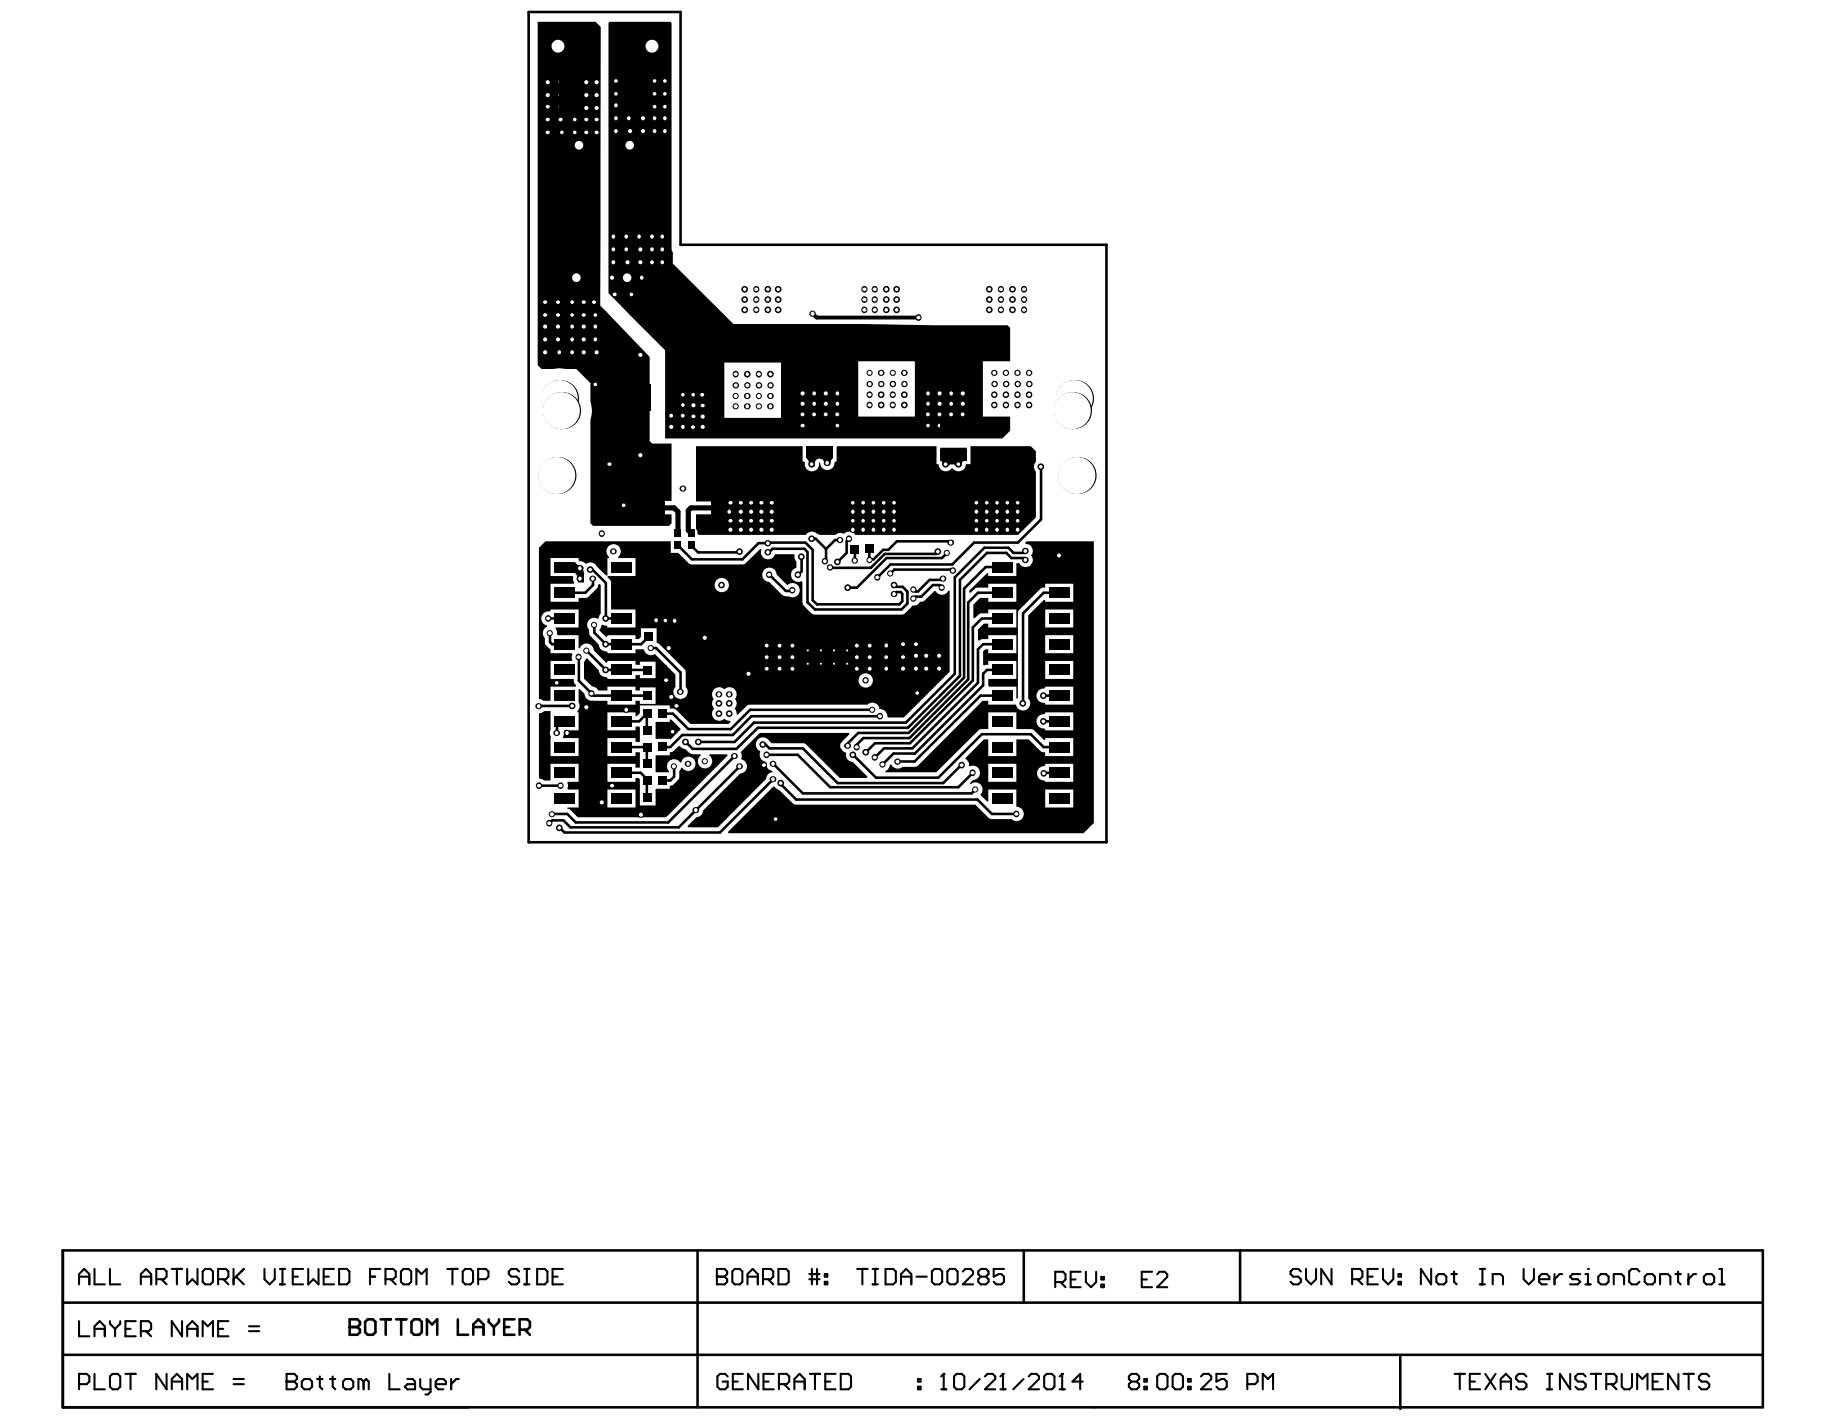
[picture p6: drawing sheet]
<svg xmlns="http://www.w3.org/2000/svg" width="258mm" height="201mm" viewBox="0 0 258 201" stroke-linecap="round" stroke-linejoin="round" font-family="sans-serif">
<g fill="none" stroke="#000" stroke-width=".36">
<path d="M74.6 1.7h21.4v32.8h60.1v84.4h-81.5zM95.6 76.9l2 2h7.1l2.3-2.3h6.6l1 1v7.1l.7 .6h11.6l.4-.5v-1l-.2-.3h-.7l-.2 .3M97.5 77l1 .9h5.8l.1-.1M108.4 77.9h.1l.5-.5h4.5l.4 .5v7.1l1.1 1h12.2l.8-.8v-1.7l-.6-.7h-1l-.2-.2M113.1 78.6v2l-.3 .3M114.5 76h.6l1.4 1.5M116.5 77.5v1.6l-.1 .1M118.2 76.2h-.4l-1.3 1.3M119.8 76l-.4 .4v1.6l-1.2 1.3M120.6 77.5v1.6M132.3 77.8l-.3 .4h-7.2l-1.9 1.9h-5.7h-.1M133.6 78l-.7 .7h-7.8l-4.2 4.2h-1.3"/>
<path d="M134.2 76.6l.1-.2h-7.8l-1.2 1.2h-.7l-1.3 1.3h-.7v-1.4M144.7 79l-.2-.3h-1.8l-.7-.7h-2.8l-3.8 3.8v13.6l-7.3 7.3h-21.2l-3 3h-6.2l-1-1M144.7 77.7l-.2 .3h-1.5l-.7-.7h-3.4l-4.2 4.2v13.6l-6.9 6.9h-21.4l-2.8 2.7h-5M146.9 65.9v7.4l-3.3 3.3h-6.2l-3.1 3.1h-8.7l-1.8 1.8M77.4 87.3h2.2M77.6 89.3v1.3l.3 .3h1.7M80.8 99.6l-4.8 .1M81.7 92.7v3.4l2.1 2.1h7.5M82.8 91.8l2.7 2.7h5.8M83.3 80.4h.3l1.9 1.9v5h2.2M83.7 81.6v1l-1.1 1h-3M83.8 88.2v1.1l1.7 1.6h5l1-1.1"/>
<path d="M91.8 91.4h.8l3.4 3.5v2.7M108.5 81.1l2.4 2.3h.8M132.9 82.9l-.4-.3h-.9l-1.6 1.6h-.8l-.3 .3M133.1 81.6l-.2 .2h-1.8l-1.6 1.7h-.3l-.3-.3M134.4 80.5v.1l-.2-.2h-8l-.6 .5M141.4 83.6h-3.4l-1.4 1.4v10.9l-8.3 8.3h-6.5l-1.1 1 .2 .2M141.4 94.5h-2.2l-.5 .6v1.6l-9.6 9.6h-3l-1.6 1.6M141.4 90.9h-2.7l-.7 .7v4.7l-9.3 9.3h-4l-1.3 1.3M141.4 87.3h-2.9l-1.3 1.2v7.5l-8.8 8.9h-5l-1.2 1.2M141.4 80h-2.3l-3.1 3.1v12.5l-7.8 7.8h-7.1l-1.8 1.8h.3M141.4 98.2h-3.1l-9.3 9.3h-2.3M147.2 98.2h2.2"/>
<path d="M149.4 83.6h-2.2l-2.9 2.9v12.8M76.1 110.9h3M79.6 101.8h-.8l-.2 .2v1.4M87.7 101.8h2.5l1.1-1.1v2.4M87.7 105.4h3.6v2.4M87.7 109.1h2.7l.9 .8v2.6M95.1 108.1v1.5l-.5 .5h-1.2M103.6 106.7l-9.3 9.4h-13.1l-1.2-1.2h-2.1M104.4 108.1l-8.6 8.6h-15.3l-1-.9h-1.6l-.4 .4M107.6 105.1h.4l.5 .5h4.8l4.9 4.9h14.9l2.5-2.5h.1M108.2 106.5h4.3l4.6 4.6h18.1l2-2M109.1 110l-7.5 7.5h-22l-.7-.7"/>
<path d="M109.1 107.8l4.2 4.2h23.8l.5-.6M110.2 110.5v.2l2.1 2.1h25.6l2 2.1h3.5M123.1 100.2h-17.3l-2.7 2.7h-6l-2.2-2.2h-1.4M124.2 101.1h-18.2l-2.6 2.6h-7.1l-1.7 1.7h-1.1M147.2 101.8h2.2M149.4 109.1h-2.2h.1M149.4 105.4h-2.2l-1.8-1.8h-6.9l-6.1 6.1h-8.8l-3.3-3.2M8.9 176.4h239.8v22.2h-239.8zM98.4 176.4v22.2M144.4 176.4v7.4M174.9 176.4v7.4M8.9 183.8h239.8"/>
<path d="M8.9 191.2h239.7M49.3 186.2h1.1l.4 .3v.4l-.4 .4 .4 .3v.4l-.4 .4h-1.1zM49.3 187.3h1.1M51.5 186.5l.4-.3h.7l.4 .3v1.5l-.4 .4h-.7l-.4-.4zM53.7 186.2h1.4M54.4 186.2v2.2M55.9 186.2h1.4M56.6 186.2v2.2M58 186.5l.4-.3h.7l.4 .3v1.5l-.4 .4h-.7l-.4-.4zM60.2 188.4v-2.2l.8 .7 .7-.7v2.2M64.6 186.2v2.2h1.4M66.8 187.3h1.4"/>
<path d="M66.8 188.4v-1.5l.7-.7 .7 .7v1.5M68.9 186.2v.3l.8 .8M69.7 187.3v1.1M70.4 186.2v.3l-.7 .8M71.1 187.3h.8M72.6 186.2h-1.5v2.2h1.5M73.3 187.6h1.1l.4-.3v-.8l-.4-.3h-1.1v2.2M74 187.6l.8 .8M197.5 191.4v7.4"/>
</g>
<g fill="none" stroke="#000" stroke-width=".29">
<path d="M13.3 179.1v2.1h1.5M15.5 179.1v2.1h1.5M24.2 179.1h1.5M25 179.1v2.1M26.4 179.1v2.1l.7-.7 .8 .7v-2.1M28.6 179.4l.4-.3h.7l.3 .3v1.5l-.3 .3h-.7l-.4-.3zM32.9 179.1v2.1M34.4 179.1l-1.5 1.4M37.3 179.1v1.4l.7 .7 .8-.7v-1.4M39.5 179.1h.7M39.8 179.1v2.1M42.8 179.1h-1.5v2.1h1.5"/>
<path d="M43.5 179.1v2.1l.7-.7 .7 .7v-2.1M47.1 179.1h-1.4v2.1h1.4M47.8 179.1h1.1l.4 .3v1.5l-.4 .3h-1.1zM53.7 179.1h-1.5v2.1M56.6 179.4l.3-.3h.7l.4 .3v1.5l-.4 .3h-.7l-.3-.3zM63.1 179.1h1.5M63.8 179.1v2.1M65.3 179.4l.3-.3h.8l.3 .3v1.5l-.3 .3h-.8l-.3-.3zM73.2 179.4l-.3-.3h-.8l-.3 .3v.4l.3 .3h.8l.3 .4v.4l-.3 .3h-.8l-.3-.3M74 179.1h.7M74.3 179.1v2.1M75.8 179.1h1.1l.3 .3v1.5l-.3 .3h-1.1z"/>
<path d="M79.4 179.1h-1.4v2.1h1.4M101.1 179.1h1.1l.4 .3v.4l-.4 .3 .4 .4v.4l-.4 .3h-1.1zM103.6 179.1h.8l.3 .3v1.5l-.3 .3h-.8l-.3-.3v-1.5zM109.8 179.1h1.1l.4 .3v1.5l-.4 .3h-1.1zM114.2 179.8h1.4M114.5 179.1v2.1M115.3 179.1v2.1M116.4 179.8h.3v.3h-.3zM120.9 179.1h1.5M121.7 179.1v2.1M123.1 179.1h.7M123.5 179.1v2.1"/>
<path d="M124.9 179.1h1.1l.4 .3v1.5l-.4 .3h-1.1zM131.5 179.4l.3-.3h.8l.3 .3v1.5l-.3 .3h-.8l-.3-.3zM133.6 179.4l.4-.3h.7l.4 .3v1.5l-.4 .3h-.7l-.4-.3zM135.8 179.4l.4-.3h.7l.4 .3v.4l-1.5 1.4h1.5M141.6 179.1h-1.4v1l.7-.3h.4l.3 .3v.8l-.3 .3h-.8l-.3-.3M152.5 179.5h-1.5v2.1h1.5M153.2 179.5v1.4l.7 .7 .7-.7v-1.4M162.5 179.5h-1.4v2.1h1.4M163.2 179.8l.4-.3h.7l.4 .3v.4l-1.5 1.4h1.5M183.5 179.4l-.3-.3h-.8l-.3 .3v.4l.3 .3h.8l.3 .4v.4l-.3 .3h-.8l-.3-.3M184.2 179.1v1.4l.7 .7 .8-.7v-1.4M187.8 179.1v2.1l-1.4-2.1v2.1"/>
<path d="M194.4 179.1h-1.5v2.1h1.5M195.1 179.1v1.4l.7 .7 .8-.7v-1.4M197.3 179.8h.3v.3h-.3zM201.9 179.1v2.1l-1.5-2.1v2.1M203 179.8h.7l.3 .3v.8l-.3 .3h-.7l-.4-.3v-.8zM204.8 179.8h.7M205.1 179.4v1.5l.4 .3M208.8 179.1h.7M209.1 179.1v2.1M214.9 179.1v1.4l.8 .7 .7-.7v-1.4M219.3 179.8v1.4M220.4 179.8h-.4l-.7 .7"/>
<path d="M222.9 179.8h-1.1l-.3 .3 .3 .4h.8l.3 .4-.3 .3h-1.1M223.7 179.8h.3v1.4M224 179.1h.1M231.3 179.4l-.4-.3h-.7l-.4 .3v1.5l.4 .3h.7l.4-.3M236.4 179.8h.7M236.7 179.4v1.5l.4 .3M238.2 179.8v1.4M239.3 179.8h-.4l-.7 .7M242.5 179.1h.4v2.1M11.2 181.2v-1.4l.7-.7 .7 .7v1.4M11.2 186.4v2.2h1.4M11.2 195.3h1l.4-.3v-.8l-.4-.3h-1v2.1"/>
<path d="M11.2 180.1h1.4M13.3 188.6v-1.4l.8-.8 .7 .8v1.4M13.3 193.9v2.1h1.5M13.3 187.5h1.5M15.5 186.4v.4l.7 .7M15.5 194.2l.4-.3h.7l.4 .3v1.5l-.4 .3h-.7l-.4-.3zM16.2 187.5v1.1M17 186.4v.4l-.8 .7M17.7 187.5h.7M17.7 193.9h1.4M18.4 193.9v2.1M19.1 186.4h-1.4v2.2h1.4"/>
<path d="M19.9 187.8h1.1l.3-.3v-.7l-.3-.4h-1.1v2.2M19.9 181.2v-1.4l.7-.7 .7 .7v1.4M19.9 180.1h1.4M20.6 187.8l.7 .8M22 180.5h1.1l.4-.4v-.7l-.4-.3h-1.1v2.1M22.8 180.5l.7 .7M23.5 193.9v2.1l-1.5-2.1v2.1M24.2 196v-1.4l.8-.7 .7 .7v1.4M24.2 195h1.5M25.7 186.4v2.2l-1.5-2.2v2.2M26.4 187.5h1.5M26.4 188.6v-1.4l.7-.8 .8 .8v1.4"/>
<path d="M26.4 196v-2.1l.7 .7 .8-.7v2.1M28.6 188.6v-2.2l.7 .8 .7-.8v2.2M28.6 195h.7M30 193.9h-1.4v2.1h1.4M30.8 180.5h1.1l.3-.4v-.7l-.3-.3h-1.1v2.1M30.8 187.5h.7M31.5 180.5l.7 .7M32.2 186.4h-1.4v2.2h1.4M32.9 195.3h1.5M32.9 194.6h1.5M33.3 180.1l1.1 1.1M35.1 187.8h1.5"/>
<path d="M35.1 187.2h1.5M39.5 181.2h.7M40.4 195h.1M40.4 193.9h1.1l.4 .3v.4l-.4 .4 .4 .3v.4l-.4 .3h-1.1zM40.4 195h1.1M41.3 180.1h.7M42.6 195l.3-.4h.8l.3 .4v.7l-.3 .3h-.8l-.3-.3zM44.8 194.6h.7M45.1 194.2v1.5l.4 .3M45.7 180.1h.7M46.6 194.6h.7M46.9 194.2v1.5l.4 .3"/>
<path d="M48.4 195l.3-.4h.8l.3 .4v.7l-.3 .3h-.8l-.3-.3zM51.3 195l-.4-.4h-.3v1.4M51.3 195v1M51.3 195l.4-.4 .3 .4v1M52.2 180.1h.7M54.4 180.5h1.1l.3-.4v-.7l-.3-.3h-1.1v2.1M54.9 193.9v2.1h1.5M55.1 180.5l.7 .7M57.5 194.6h.7l.4 .4v1h-1.1l-.4-.3 .4-.4h1.1M58.7 181.2v-2.1l.8 .7 .7-.7v2.1M59.3 194.6v1.1l.3 .3h1.1M60.7 194.6v1.8l-.3 .4h-.4"/>
<path d="M61.5 195.3h1.4v-.3l-.3-.4h-.8l-.3 .4v.7l.3 .3h.8M63.6 194.6v1.4M64.7 194.6h-.3l-.8 .7M67.5 180.5h1l.4-.4v-.7l-.4-.3h-1v2.1M74 181.2h.7M78 180.1h.7M101.1 180.1h.1M101.1 180.1h1.1M102.7 194.2l-.4-.3h-.7l-.4 .3v1.5l.4 .3h.7l.4-.3v-.7h-.8M103.4 195h.7M104.8 193.9h-1.4v2.1h1.4M105.5 180.1h1.4"/>
<path d="M105.5 181.2v-1.4l.7-.7 .7 .7v1.4M107 193.9v2.1l-1.5-2.1v2.1M107.6 180.5h1.1l.4-.4v-.7l-.4-.3h-1.1v2.1M107.7 195h.7M108.4 180.5l.7 .7M109.2 193.9h-1.5v2.1h1.5M109.9 195.3h1.1l.3-.3v-.8l-.3-.3h-1.1v2.1M110.6 195.3l.7 .7M112.1 195h1.4M112.1 196v-1.4l.7-.7 .7 .7v1.4M114.2 180.5h1.4M114.2 193.9h1.5"/>
<path d="M115 193.9v2.1M116.4 180.9h.3v.3h-.3zM116.4 195h.8M117.9 193.9h-1.5v2.1h1.5M118.6 193.9h1.1l.4 .3v1.5l-.4 .3h-1.1zM123.1 181.2h.7M127.1 181.2v-1.4l.7-.7 .8 .7v1.4M127.1 180.1h1.5M129.3 180.1h1.4M129.5 195.7h.4v.3h-.4zM129.5 194.6h.4v.4h-.4zM132.8 196h.7"/>
<path d="M133.1 193.9h.1M133.1 193.9v2.1M133.1 193.9l-.3 .3M134.6 194.2l.4-.3h.7l.3 .3v1.5l-.3 .3h-.7l-.4-.3zM138.2 194.6l-1.4 1.4M138.4 180.1l-.4 .4v.4l.4 .3h.7l.4-.3v-.4l-.4-.4M138.4 180.1l-.4-.3v-.4l.4-.3h.7l.4 .3v.4l-.4 .3M138.4 180.1h.7M138.9 194.2l.4-.3h.7l.4 .3v.4l-1.5 1.4h1.5M141.1 196h.8M141.5 193.9h.1M141.5 193.9v2.1"/>
<path d="M141.5 193.9l-.4 .3M144.4 194.6l-1.5 1.4M145.1 194.2l.4-.3h.7l.4 .3v.4l-1.5 1.4h1.5M147.3 194.2l.4-.3h.7l.4 .3v1.5l-.4 .3h-.7l-.4-.3zM148.9 180.9h1.1l.3-.4v-.7l-.3-.3h-1.1v2.1M149.5 196h.7M149.6 180.9l.7 .7M149.8 193.9h.1M149.8 193.9v2.1M149.8 193.9l-.3 .3M151 180.5h.7M152.8 195h-1.5l1.1-1.1v2.1"/>
<path d="M155.4 181.3h.3v.3h-.3zM155.4 180.2h.3v.3h-.3zM159.6 195l-.3-.4v-.4l.3-.3h.7l.4 .3v.4l-.4 .4M159.6 195l-.3 .3v.4l.3 .3h.7l.4-.3v-.4l-.4-.3M159.6 195h.7M161.1 180.5h.7M161.4 195.7h.4v.3h-.4zM161.4 194.6h.4v.4h-.4zM163.2 194.2l.4-.3h.7l.4 .3v1.5l-.4 .3h-.7l-.4-.3zM165.4 194.2l.4-.3h.7l.4 .3v1.5l-.4 .3h-.7l-.4-.3zM167.6 195.7h.4v.3h-.4zM167.6 194.6h.4v.4h-.4z"/>
<path d="M169.4 194.2l.4-.3h.7l.4 .3v.4l-1.5 1.4h1.5M173.1 193.9h-1.5v1.1l.7-.4h.4l.4 .4v.7l-.4 .3h-.7l-.4-.3M176 195.3h1.1l.3-.3v-.8l-.3-.3h-1.1v2.1M178.1 196v-2.1l.8 .7 .7-.7v2.1M190.7 180.5h1.1l.4-.4v-.7l-.4-.3h-1.1v2.1M191.5 180.5l.7 .7M192.9 180.1h.8M197.3 180.9h.3v.3h-.3zM205.2 193.9h1.5M205.9 193.9v2.1M207.3 195h.8M208.8 181.2h.7"/>
<path d="M208.8 193.9h-1.5v2.1h1.5M209.5 193.9l1.5 2.1M210.6 181.2v-1.4h1.1l.3 .3v1.1M211 193.9l-1.5 2.1M211.7 195h1.5M211.7 196v-1.4l.7-.7 .8 .7v1.4M215.3 194.2l-.3-.3h-.8l-.3 .3v.4l.3 .4h.8l.3 .3v.4l-.3 .3h-.8l-.3-.3M217.1 180.5h1.5v-.4l-.4-.3h-.7l-.4 .3v.8l.4 .3h.7M218.2 193.9h.8M218.2 196h.8M218.6 193.9v2.1M221.5 193.9v2.1l-1.4-2.1v2.1"/>
<path d="M223.7 181.2h.7M223.7 194.2l-.4-.3h-.7l-.4 .3v.4l.4 .4h.7l.4 .3v.4l-.4 .3h-.7l-.4-.3M224.4 193.9h1.5M225.1 193.9v2.1M225.5 180.1l.3-.3h.8l.3 .3v.8l-.3 .3h-.8l-.3-.3zM226.6 195.3h1.1l.4-.3v-.8l-.4-.3h-1.1v2.1M227.3 195.3l.8 .7M227.7 181.2v-1.4h1l.4 .3v1.1M228.8 193.9v1.8l.3 .3h.8l.3-.3v-1.8M231 196v-2.1l.7 .7 .7-.7v2.1M232 180.1l.4-.3h.7l.4 .3v.8l-.4 .3h-.7l-.4-.3zM233.1 195h.8"/>
<path d="M234.2 181.2v-1.4h1.1l.3 .3v1.1M234.6 193.9h-1.5v2.1h1.5M236.8 193.9v2.1l-1.5-2.1v2.1M237.5 193.9h1.5M238.2 193.9v2.1M240.4 180.1l.3-.3h.8l.3 .3v.8l-.3 .3h-.8l-.3-.3zM241.1 194.2l-.3-.3h-.8l-.3 .3v.4l.3 .4h.8l.3 .3v.4l-.3 .3h-.8l-.3-.3M242.5 181.2h.8"/>
</g>
<g fill="#000">
<path d="M75.8 3.1h.1h8.1l.7 .7v39.3l7 7.3v11.8l.3 .4h2.7v8.1h-.9v1.9h.9v1.2l-.3 .4h-10.7l-.4-.4v-14.5a4 4 0 0 0 0-2.7v-2.5l-2-2h-1.5a3.5 3.5 0 0 0-1.7 0h-1.7l-.6-.6zM78.2 79.3h2.9l.3 .4 .3 .1a.47 .47 0 0 1 .5 .1 .47 .47 0 0 1 .1 .5l.1 .4v1.4h-.8l-.2-.3a.94 .94 0 0 0-.6-1.2h-2.6zM113.8 63h3.7v1.7l-.3 .4a.52 .52 0 0 1-.5 .7 .52 .52 0 0 1-.5-.7 .68 .68 0 0 0-.9-.3 .68 .68 0 0 0-.3 .8 .48 .48 0 0 1-.7 .3 .48 .48 0 0 1-.2-.7l-.1-.3-.2-.2zM132.7 63.2h3.7v1.6l-.2 .2a.5 .5 0 0 0-.5 .4 .53 .53 0 0 1-.4 .5 .53 .53 0 0 1-.6-.3h-.1a.78 .78 0 0 0-1 .3 .57 .57 0 0 1-.7-.7l-.2-.2zM98.2 63h15v2.1h.2l.2 .2a1 1 0 0 0 .9 1.2 1 1 0 0 0 1-1.2l.1-.1a1.07 1.07 0 0 0 .8 1.1 1.07 1.07 0 0 0 1.2-.5l.1-.5 .1-.2h.2v-2.1h14.1v2.5h.3a1.02 1.02 0 0 0 .7 1 1.02 1.02 0 0 0 1.2-.4h.1a1.02 1.02 0 0 0 1.1 .4 1.02 1.02 0 0 0 .8-1h.6v-2.5h8.5l.7 .7v1.5a.96 .96 0 0 0 0 1.4v6.4l-2.5 2.5h-23a1.01 1.01 0 0 0-1.6-.2 1.2 1.2 0 0 0-1.3 .2h-2.1l-.2-.2a1.34 1.34 0 0 0-1.6 0l-.1 .2h-15.1l-.2-.2v-.4l-.2-.3v-2h3.1a.91 .91 0 0 0 1-.9 .91 .91 0 0 0-1-.9h-3.1zM92.5 101.9h2v-.3l.2-.1 1.3 1.3v.2l-1.4 1.3h-2.1zM104.5 106.1l2.7-2.7h12.6v.2l-.8 .9a.92 .92 0 0 0-.5 .8 .92 .92 0 0 0 .6 .8l.3 .1a1.04 1.04 0 0 0 .9 1.3l2.1 2.1-.1 .2h-3.8l-4.9-4.9h-4.8l-.3-.3a1.01 1.01 0 0 0-1.6-.2 1.01 1.01 0 0 0 .3 1.6l.1 .1a.97 .97 0 0 0 .7 1.4l.1 .1a.96 .96 0 0 0 .8 1.2l.1 .2a.93 .93 0 0 0-.9 .9l-6.8 6.8h-4.2l-.1-.1 1.2-1.3a.99 .99 0 0 0 1-.9l5.2-5.2a1.01 1.01 0 0 0 1-.9 1.01 1.01 0 0 0-.8-1.1l-.1-.1a.79 .79 0 0 0 0-1z"/>
<path d="M85.8 3.3l.2-.2h8.6l.1 .2v31.8l.2 .5v1.6l8.6 8.5h18.1l10.2 .2h10.3l.4 .4v4.7h-3.8v7.8h3.8v2l-1.1 1.1h-47.6v-12.5l-8-8zM121.1 51v7.8h8v-7.8zM102.2 51.2v7.8h8v-7.8z"/>
<path d="M76 77.3l.9-.9h17.7v1.6h1.1l1.4 1.4 .5 .3 7.4-.1 2.2-2.1h.2a1.03 1.03 0 0 0 .6 1.4 1.03 1.03 0 0 0 1.3-.7h2.7l.1 .1a.97 .97 0 0 0 .3 1l-.1 .8a1.01 1.01 0 0 0-.6 1.4 1.01 1.01 0 0 0 1.3 .5l.2 .1 .1 3.2 1.4 1.4h12.5a2.33 2.33 0 0 0 1.5-1.2l.4-.1a.76 .76 0 0 0 .7-.5h.5l1.5-1.5h.2l.2 .2a1.02 1.02 0 0 0 1.6-.2h.2v11.4l-6.5 6.4h-2.2l-.1-.1a.96 .96 0 0 0-1.1-1 .98 .98 0 0 0-.7-.9 .98 .98 0 0 0-1 .2h-16.6l-.3 .1-1.4 1.3h-.2v-.4l-.3-.4 .2-.2a.91 .91 0 0 0-.1-1.2 1.02 1.02 0 0 0-.1-1.4 1.02 1.02 0 0 0-1.4 .1 1.02 1.02 0 0 0-1.4-.1 1.02 1.02 0 0 0-.1 1.4 .96 .96 0 0 0 0 1.4 1.03 1.03 0 0 0 0 1.4 1.03 1.03 0 0 0 1.5 0l.5 .3h.3l.1 .2-.3 .3h-5.4l-2.2-2.2h-.7v-.5h-4.2v1.1l-.5 .5h-.1v-.6h-4v2.6h4v-.6h.5l.1 .1v2.1h-.6v-.5h-4v2.5h4v-.6h.6v2.2h-.6v-.5h-4v2.5h4v-.5h.4l.2 .2v3.7h2.2v-2.4h2v-.4l.3-.1a1.86 1.86 0 0 0 1-2l.3-.4 .2-.1a1.01 1.01 0 0 0 1.6 .1 1.01 1.01 0 0 0-.3-1.5 1.01 1.01 0 0 0-1.5 .7h-.2l-.1-.2a1.01 1.01 0 0 0-1.4 0 1.01 1.01 0 0 0 0 1.4v.2h-1.9v-2.4h2v-.5h.3l1-.8h.1a.94 .94 0 0 0 .8 .4l.8 .7h1.3l.1 .2-.2 .1a1.01 1.01 0 0 0 0 1.5 1.01 1.01 0 0 0 1.5-.1 1.01 1.01 0 0 0-.2-1.5l.1-.2h2.4l.2 .2-8.7 8.7h-12.5l-1.2-1.1-.3-.1 .1-.1h1.5v-2.6h-1.5l-.1-.1a.79 .79 0 0 0 0-.8l.1-.2h1.5v-2.5h-3.9v2.3h-.9l-.8-.3v-9.1l.3-.1a1.61 1.61 0 0 1 1.4-.3v2.7a.98 .98 0 0 0 0 1v2.7h3.9v-2.5h-2.1l-.1-.2 .2-.3v-.5l.1-.1h1.9v-2.6h-.1l-.1-.1 .1-.1a1.05 1.05 0 0 0 .1-1.2v-1.8l.2-.1 .7 .7v.2a1.1 1.1 0 0 0 1.3 .8h1.9v.5h4v-.5h.6v.4h2.2v-2.3h-2.2v.4h-.6v-.5h-4v.5h-1.4a1.05 1.05 0 0 0-.8-.5l-1.1-1.1v-2.4l.2-.4 .2-.1 1.7 1.7a.95 .95 0 0 0 1 .9l.2 .3h4v-.5h.6v.4h2.2v-2.3h-2.2v.4h-.6v-.5h-4l-.2 .3-1.7-1.8-.1-.2a1 1 0 0 0-.9-.8 1 1 0 0 0-1 .7l-.2-.1v-1.8h-2.9l-.1-.1a.9 .9 0 0 0-.2-.8v-.2h3.2v-2.5h-3.9v.2l-.2 .1a1 1 0 0 0-1.1 .8 1 1 0 0 0 .8 1.2v.1l-.1 .1a.99 .99 0 0 0-.2 1.5 1.37 1.37 0 0 0 .8 1.6v.6h2.9l.2 .1-.2 .4 .2 .4-.2 .2h-2.9v2.5h3.2l.1 .5 .3 .4-.1 .2h-3.5v2h-1.1l-.6-.3zM77.7 78.7v2.6h3.1l.1 .1v.5l.1 .3-.1 .2h-3.2v2.5h3.9v-.5l1.3-.1 1.3-1.2 .1-.3 .1-.3 .2-.1 .1 .2v4l-.3 .7a1.03 1.03 0 0 0-1.3 .2 1.03 1.03 0 0 0 0 1.4v.7l1.4 1.3a.95 .95 0 0 0 1 1l.2 .3h4v-.6h1l.2 .1a.99 .99 0 0 0 1.5 .6l2.9 2.9v1.7a1.01 1.01 0 0 0 0 1.4 1.01 1.01 0 0 0 1.4 0 1.01 1.01 0 0 0 0-1.4v-2.3l-3.6-3.7-.5-.2v-2h-2.2v1.2l-.3 .3h-.4v-.6h-4l-.2 .3-.9-.9 .2-.7 .2-.2 .5 .2 .2 .2h4v-2.5h-3.5v-3.7v-.3l-.5-.6 .1-.1h3.9v-2.6h-2.4l-.1-.1a1.01 1.01 0 0 0 .1-1.5 1.01 1.01 0 0 0-1.5 0 1.01 1.01 0 0 0 .1 1.5v.1h-.2v2.5l-.2 .1-1.3-1.4a1 1 0 0 0-1.6-.3 .85 .85 0 0 0-.8-.4l-.2-.1v-.4zM100.8 82.6a1.01 1.01 0 0 0 2 0 1.01 1.01 0 0 0-2 0zM107.8 80.4a1.03 1.03 0 0 0-.2 1.1 1.03 1.03 0 0 0 .9 .6l1.8 1.8 .6 .3h.4a1.02 1.02 0 0 0 1.3-.4 1.02 1.02 0 0 0-.2-1.3 1.02 1.02 0 0 0-1.4 .1l-1.4-1.5a1.03 1.03 0 0 0-.7-.9 1.03 1.03 0 0 0-1.1 .2zM121.1 96a1.01 1.01 0 0 0 2 0 1.01 1.01 0 0 0-2 0zM85.7 111.4v2.6h4v-2.6z"/>
<path d="M136.7 83.4l2.6-2.5h.1v.4h4v-1.8h.4a.99 .99 0 0 0 1.5 .4 .99 .99 0 0 0 .1-1.5 .98 .98 0 0 0 .2-1.1 .98 .98 0 0 0-.9-.5l-.1-.2 .2-.2h9.5v39.7l-1.4 1.5h-50.1l-.1-.2 6.4-6.4 .8 .5 2.1 2 25.6 .1 2.1 1.9 3 .1a1.02 1.02 0 0 0 1.7-.4 1.02 1.02 0 0 0-1-1.4v-2.4h-4v1.6l-.1 .1-.9-.8-.1-.2a1 1 0 0 0 0-1.4 1 1 0 0 0-1.4 0l-.1-.2 .5-.4a1.01 1.01 0 0 0 .9-1.3 1.01 1.01 0 0 0-1.4-.7l-.1-.1a.81 .81 0 0 0-.5-.9v-.2l2.6-2.6h.6v2.4h4v-2.4h1.7l1.8 1.8h.5v.6h4v-2.5h-4v.2h-.1l-1.6-1.5h-2.3v-2.4h-4v2.4h-1.2l-6.1 6.1h-7.2v-.2a.87 .87 0 0 0 .6-.8l.3-.1a1 1 0 0 0 1.5 .3h1.7l.5-.2 9.1-9.1h.8v.5h3.9a1 1 0 0 0 1.5 .8 1 1 0 0 0 .2-1.6v-11.8l2.3-2.2 .1 .1v.2h4v-2.5h-4v.5l-.5 .1-.2 .1-3.1 3.2v12.2l-.1 .1h-.1v-1.7h-3.9l-.1-.2v-.9h4v-2.5h-4v.5l-.5 .1-.2-.1v-1.9l.3-.3h.4v.6h4v-2.6h-4v.6h-1l-.2 .2-.2-.1v-1.5l.8-.8h.6v.5h4v-2.5h-4v.5a1.58 1.58 0 0 0-1.9 .7h-.2v-1.9l1-.9h1.1v.5h4v-2.5h-4v.5l-1.7 .1-.8 .6h-.2zM147.4 86v2.5h4v-2.5zM147.4 89.6v2.6h4v-2.6zM147.4 93.3v2.5h4v-2.5zM146.5 97.4a1 1 0 0 0-.2 1.2 1 1 0 0 0 1 .5l.1 .3h4v-2.5h-4l-.1 .3h-.3zM146.5 101.1a1 1 0 0 0-.2 1.1 1 1 0 0 0 1 .6l.1 .3h4v-2.6h-4l-.1 .3h-.3zM146.6 108.4a1.03 1.03 0 0 0-.2 1.1 1.03 1.03 0 0 0 .9 .6l.1 .2h4v-2.5h-4v.2l-.1 .1h-.3zM139.4 107.8v2.5h4v-2.5zM147.4 111.4v2.6h4v-2.6z"/>
<circle cx="101.8" cy="82.6" r=".47"/>
<circle cx="49.3" cy="187.3" r=".18"/>
</g>
<path d="M114.6 44.3l.6 .5h14.4M93.4 94.5l.6 .7v.8M93.4 103.1l.2 .1h1.3" fill="none" stroke="#000" stroke-width=".54"/>
<path d="M92.9 71.7h2.2l.5 .5v3M101.3 71.7h-3.8l-.4 .3v2.8l.4 .4" fill="none" stroke="#000" stroke-width=".73"/>
<circle cx="101.8" cy="82.6" r=".25" fill="#fff"/>
<circle cx="96.4" cy="68.9" r=".45" fill="#000"/>
<circle cx="96.3" cy="68.9" r=".27" fill="#fff"/>
<circle cx="86.5" cy="77.8" r=".45" fill="#000"/>
<circle cx="86.5" cy="77.8" r=".27" fill="#fff"/>
<circle cx="112.5" cy="81.1" r=".46" fill="#000"/>
<circle cx="112.6" cy="81.1" r=".26" fill="#fff"/>
<circle cx="114.5" cy="63.9" r=".45" fill="#000"/>
<circle cx="114.5" cy="63.9" r=".27" fill="#fff"/>
<circle cx="146.8" cy="65.9" r=".47" fill="#000"/>
<circle cx="146.8" cy="65.9" r=".25" fill="#fff"/>
<circle cx="135.2" cy="65.5" r=".47" fill="#000"/>
<circle cx="135.2" cy="65.5" r=".25" fill="#fff"/>
<circle cx="133.4" cy="65.5" r=".47" fill="#000"/>
<circle cx="133.4" cy="65.5" r=".25" fill="#fff"/>
<circle cx="135.2" cy="64" r=".47" fill="#000"/>
<circle cx="135.2" cy="64" r=".25" fill="#fff"/>
<circle cx="133.4" cy="64" r=".47" fill="#000"/>
<circle cx="133.4" cy="64" r=".25" fill="#fff"/>
<circle cx="116.7" cy="63.9" r=".45" fill="#000"/>
<circle cx="116.7" cy="63.9" r=".27" fill="#fff"/>
<circle cx="116.7" cy="65.3" r=".45" fill="#000"/>
<circle cx="116.7" cy="65.3" r=".27" fill="#fff"/>
<circle cx="114.5" cy="65.5" r=".47" fill="#000"/>
<circle cx="114.5" cy="65.5" r=".25" fill="#fff"/>
<circle cx="103" cy="73.5" r=".45" fill="#000"/>
<circle cx="103.1" cy="73.5" r=".27" fill="#fff"/>
<circle cx="104.5" cy="73.5" r=".45" fill="#000"/>
<circle cx="104.5" cy="73.5" r=".27" fill="#fff"/>
<circle cx="105.9" cy="73.5" r=".45" fill="#000"/>
<circle cx="106" cy="73.5" r=".27" fill="#fff"/>
<circle cx="107.4" cy="73.5" r=".45" fill="#000"/>
<circle cx="107.4" cy="73.5" r=".27" fill="#fff"/>
<circle cx="108.8" cy="73.5" r=".45" fill="#000"/>
<circle cx="108.9" cy="73.5" r=".27" fill="#fff"/>
<circle cx="105.9" cy="70.9" r=".45" fill="#000"/>
<circle cx="106" cy="70.9" r=".27" fill="#fff"/>
<circle cx="104.5" cy="70.9" r=".45" fill="#000"/>
<circle cx="104.5" cy="70.9" r=".27" fill="#fff"/>
<circle cx="103" cy="70.9" r=".45" fill="#000"/>
<circle cx="103.1" cy="70.9" r=".27" fill="#fff"/>
<circle cx="139.2" cy="70.9" r=".47" fill="#000"/>
<circle cx="139.2" cy="70.9" r=".25" fill="#fff"/>
<circle cx="140.7" cy="70.9" r=".47" fill="#000"/>
<circle cx="140.7" cy="70.9" r=".25" fill="#fff"/>
<circle cx="142.1" cy="70.9" r=".47" fill="#000"/>
<circle cx="142.1" cy="70.9" r=".25" fill="#fff"/>
<circle cx="143.6" cy="73.5" r=".47" fill="#000"/>
<circle cx="143.6" cy="73.5" r=".25" fill="#fff"/>
<circle cx="142.1" cy="73.5" r=".47" fill="#000"/>
<circle cx="142.1" cy="73.5" r=".25" fill="#fff"/>
<circle cx="140.7" cy="73.5" r=".47" fill="#000"/>
<circle cx="140.7" cy="73.5" r=".25" fill="#fff"/>
<circle cx="139.2" cy="73.5" r=".47" fill="#000"/>
<circle cx="139.2" cy="73.5" r=".25" fill="#fff"/>
<circle cx="137.7" cy="73.5" r=".47" fill="#000"/>
<circle cx="137.7" cy="73.5" r=".25" fill="#fff"/>
<circle cx="137.7" cy="70.9" r=".47" fill="#000"/>
<circle cx="137.7" cy="70.9" r=".25" fill="#fff"/>
<circle cx="120.3" cy="70.9" r=".47" fill="#000"/>
<circle cx="120.3" cy="70.9" r=".25" fill="#fff"/>
<circle cx="121.8" cy="70.9" r=".47" fill="#000"/>
<circle cx="121.8" cy="70.9" r=".25" fill="#fff"/>
<circle cx="123.2" cy="70.9" r=".47" fill="#000"/>
<circle cx="123.2" cy="70.9" r=".25" fill="#fff"/>
<circle cx="124.7" cy="70.9" r=".47" fill="#000"/>
<circle cx="124.7" cy="70.9" r=".25" fill="#fff"/>
<circle cx="126.1" cy="70.9" r=".47" fill="#000"/>
<circle cx="126.1" cy="70.9" r=".25" fill="#fff"/>
<circle cx="126.1" cy="73.5" r=".47" fill="#000"/>
<circle cx="126.1" cy="73.5" r=".25" fill="#fff"/>
<circle cx="124.7" cy="73.5" r=".47" fill="#000"/>
<circle cx="124.7" cy="73.5" r=".25" fill="#fff"/>
<circle cx="123.2" cy="73.5" r=".47" fill="#000"/>
<circle cx="123.2" cy="73.5" r=".25" fill="#fff"/>
<circle cx="121.8" cy="73.5" r=".47" fill="#000"/>
<circle cx="121.8" cy="73.5" r=".25" fill="#fff"/>
<circle cx="120.3" cy="73.5" r=".47" fill="#000"/>
<circle cx="120.3" cy="73.5" r=".25" fill="#fff"/>
<circle cx="90.4" cy="115" r=".44" fill="#000"/>
<circle cx="90.4" cy="115" r=".29" fill="#fff"/>
<circle cx="84.9" cy="113.2" r=".44" fill="#000"/>
<circle cx="84.9" cy="113.2" r=".29" fill="#fff"/>
<circle cx="94.9" cy="103.2" r=".47" fill="#000"/>
<circle cx="94.9" cy="103.2" r=".25" fill="#fff"/>
<circle cx="117.7" cy="91.8" r=".35" fill="#000"/>
<circle cx="117.7" cy="91.8" r=".15" fill="#fff"/>
<circle cx="119.5" cy="91.8" r=".35" fill="#000"/>
<circle cx="119.5" cy="91.8" r=".15" fill="#fff"/>
<circle cx="119.5" cy="93.6" r=".35" fill="#000"/>
<circle cx="119.5" cy="93.7" r=".15" fill="#fff"/>
<circle cx="117.7" cy="93.6" r=".35" fill="#000"/>
<circle cx="117.7" cy="93.7" r=".15" fill="#fff"/>
<circle cx="115.8" cy="93.6" r=".35" fill="#000"/>
<circle cx="115.8" cy="93.7" r=".15" fill="#fff"/>
<circle cx="113.9" cy="93.6" r=".34" fill="#000"/>
<circle cx="114" cy="93.7" r=".15" fill="#fff"/>
<circle cx="113.9" cy="91.8" r=".34" fill="#000"/>
<circle cx="114" cy="91.8" r=".15" fill="#fff"/>
<circle cx="115.8" cy="91.8" r=".35" fill="#000"/>
<circle cx="115.8" cy="91.8" r=".15" fill="#fff"/>
<circle cx="127.4" cy="92.7" r=".45" fill="#000"/>
<circle cx="127.4" cy="92.7" r=".27" fill="#fff"/>
<circle cx="127.4" cy="90.9" r=".45" fill="#000"/>
<circle cx="127.4" cy="90.9" r=".27" fill="#fff"/>
<circle cx="129.2" cy="92.5" r=".44" fill="#000"/>
<circle cx="129.2" cy="92.5" r=".29" fill="#fff"/>
<circle cx="125.1" cy="94.4" r=".45" fill="#000"/>
<circle cx="125" cy="94.4" r=".27" fill="#fff"/>
<circle cx="125" cy="92.7" r=".45" fill="#000"/>
<circle cx="125" cy="92.7" r=".27" fill="#fff"/>
<circle cx="125.1" cy="91.1" r=".45" fill="#000"/>
<circle cx="125" cy="91.1" r=".27" fill="#fff"/>
<circle cx="137.6" cy="111.4" r=".44" fill="#000"/>
<circle cx="137.6" cy="111.4" r=".29" fill="#fff"/>
<circle cx="126.6" cy="107.5" r=".45" fill="#000"/>
<circle cx="126.6" cy="107.5" r=".27" fill="#fff"/>
<circle cx="124.5" cy="107.9" r=".44" fill="#000"/>
<circle cx="124.5" cy="107.9" r=".28" fill="#fff"/>
<circle cx="109.4" cy="115.6" r=".47" fill="#000"/>
<circle cx="109.4" cy="115.6" r=".25" fill="#fff"/>
<circle cx="99.1" cy="58.8" r=".44" fill="#000"/>
<circle cx="99.1" cy="58.8" r=".29" fill="#fff"/>
<circle cx="99.1" cy="57.2" r=".45" fill="#000"/>
<circle cx="99.2" cy="57.2" r=".27" fill="#fff"/>
<circle cx="99" cy="55.7" r=".45" fill="#000"/>
<circle cx="99.1" cy="55.7" r=".27" fill="#fff"/>
<circle cx="97.7" cy="60.3" r=".45" fill="#000"/>
<circle cx="97.8" cy="60.3" r=".27" fill="#fff"/>
<circle cx="97.8" cy="58.7" r=".45" fill="#000"/>
<circle cx="97.8" cy="58.7" r=".27" fill="#fff"/>
<circle cx="97.8" cy="57.2" r=".44" fill="#000"/>
<circle cx="97.8" cy="57.2" r=".29" fill="#fff"/>
<circle cx="97.8" cy="55.7" r=".47" fill="#000"/>
<circle cx="97.8" cy="55.7" r=".25" fill="#fff"/>
<circle cx="77.3" cy="11.6" r=".44" fill="#000"/>
<circle cx="77.3" cy="11.6" r=".29" fill="#fff"/>
<circle cx="77.3" cy="13.4" r=".44" fill="#000"/>
<circle cx="77.3" cy="13.4" r=".29" fill="#fff"/>
<circle cx="76" cy="110.9" r=".45" fill="#000"/>
<circle cx="76" cy="110.9" r=".27" fill="#fff"/>
<circle cx="79.1" cy="110.9" r=".45" fill="#000"/>
<circle cx="79.1" cy="110.9" r=".27" fill="#fff"/>
<circle cx="76" cy="99.7" r=".45" fill="#000"/>
<circle cx="76" cy="99.7" r=".27" fill="#fff"/>
<circle cx="77.8" cy="114.9" r=".44" fill="#000"/>
<circle cx="77.8" cy="114.9" r=".29" fill="#fff"/>
<circle cx="77.5" cy="116.2" r=".45" fill="#000"/>
<circle cx="77.5" cy="116.2" r=".27" fill="#fff"/>
<circle cx="77.6" cy="89.3" r=".44" fill="#000"/>
<circle cx="77.6" cy="89.3" r=".29" fill="#fff"/>
<circle cx="77.3" cy="87.3" r=".45" fill="#000"/>
<circle cx="77.4" cy="87.3" r=".27" fill="#fff"/>
<circle cx="78.9" cy="116.8" r=".47" fill="#000"/>
<circle cx="78.9" cy="116.8" r=".25" fill="#fff"/>
<circle cx="95.1" cy="108.1" r=".44" fill="#000"/>
<circle cx="95.1" cy="108.1" r=".29" fill="#fff"/>
<circle cx="104.3" cy="108.1" r=".45" fill="#000"/>
<circle cx="104.3" cy="108.1" r=".27" fill="#fff"/>
<circle cx="103.6" cy="106.7" r=".45" fill="#000"/>
<circle cx="103.6" cy="106.7" r=".27" fill="#fff"/>
<circle cx="139.6" cy="40.8" r=".47" fill="#000"/>
<circle cx="139.6" cy="40.8" r=".25" fill="#fff"/>
<circle cx="139.6" cy="42.3" r=".47" fill="#000"/>
<circle cx="139.6" cy="42.3" r=".25" fill="#fff"/>
<circle cx="139.6" cy="43.7" r=".47" fill="#000"/>
<circle cx="139.6" cy="43.7" r=".25" fill="#fff"/>
<circle cx="142.8" cy="43.7" r=".47" fill="#000"/>
<circle cx="142.8" cy="43.7" r=".25" fill="#fff"/>
<circle cx="141.2" cy="40.8" r=".45" fill="#000"/>
<circle cx="141.2" cy="40.8" r=".27" fill="#fff"/>
<circle cx="142.8" cy="40.8" r=".47" fill="#000"/>
<circle cx="142.8" cy="40.8" r=".25" fill="#fff"/>
<circle cx="144.4" cy="40.8" r=".45" fill="#000"/>
<circle cx="144.5" cy="40.8" r=".27" fill="#fff"/>
<circle cx="144.4" cy="42.3" r=".45" fill="#000"/>
<circle cx="144.5" cy="42.3" r=".27" fill="#fff"/>
<circle cx="141.2" cy="42.3" r=".45" fill="#000"/>
<circle cx="141.2" cy="42.3" r=".27" fill="#fff"/>
<circle cx="142.8" cy="42.3" r=".47" fill="#000"/>
<circle cx="142.8" cy="42.3" r=".25" fill="#fff"/>
<circle cx="141.2" cy="43.7" r=".45" fill="#000"/>
<circle cx="141.2" cy="43.7" r=".27" fill="#fff"/>
<circle cx="144.4" cy="43.7" r=".45" fill="#000"/>
<circle cx="144.5" cy="43.7" r=".27" fill="#fff"/>
<circle cx="123.4" cy="43.7" r=".45" fill="#000"/>
<circle cx="123.4" cy="43.7" r=".27" fill="#fff"/>
<circle cx="121.9" cy="40.8" r=".45" fill="#000"/>
<circle cx="122" cy="40.8" r=".27" fill="#fff"/>
<circle cx="123.4" cy="40.8" r=".45" fill="#000"/>
<circle cx="123.4" cy="40.8" r=".27" fill="#fff"/>
<circle cx="125" cy="40.8" r=".47" fill="#000"/>
<circle cx="125" cy="40.8" r=".25" fill="#fff"/>
<circle cx="125" cy="42.3" r=".47" fill="#000"/>
<circle cx="125" cy="42.3" r=".25" fill="#fff"/>
<circle cx="126.5" cy="43.7" r=".47" fill="#000"/>
<circle cx="126.5" cy="43.7" r=".25" fill="#fff"/>
<circle cx="126.5" cy="42.3" r=".47" fill="#000"/>
<circle cx="126.5" cy="42.3" r=".25" fill="#fff"/>
<circle cx="126.5" cy="40.8" r=".47" fill="#000"/>
<circle cx="126.5" cy="40.8" r=".25" fill="#fff"/>
<circle cx="121.9" cy="42.3" r=".45" fill="#000"/>
<circle cx="122" cy="42.3" r=".27" fill="#fff"/>
<circle cx="123.4" cy="42.3" r=".45" fill="#000"/>
<circle cx="123.4" cy="42.3" r=".27" fill="#fff"/>
<circle cx="121.9" cy="43.7" r=".45" fill="#000"/>
<circle cx="122" cy="43.7" r=".27" fill="#fff"/>
<circle cx="125" cy="43.7" r=".47" fill="#000"/>
<circle cx="125" cy="43.7" r=".25" fill="#fff"/>
<circle cx="109.8" cy="43.7" r=".47" fill="#000"/>
<circle cx="109.8" cy="43.7" r=".25" fill="#fff"/>
<circle cx="106.7" cy="43.7" r=".45" fill="#000"/>
<circle cx="106.7" cy="43.7" r=".27" fill="#fff"/>
<circle cx="108.3" cy="42.3" r=".47" fill="#000"/>
<circle cx="108.3" cy="42.3" r=".25" fill="#fff"/>
<circle cx="106.7" cy="42.3" r=".45" fill="#000"/>
<circle cx="106.7" cy="42.3" r=".27" fill="#fff"/>
<circle cx="109.8" cy="42.3" r=".47" fill="#000"/>
<circle cx="109.8" cy="42.3" r=".25" fill="#fff"/>
<circle cx="109.8" cy="40.8" r=".47" fill="#000"/>
<circle cx="109.8" cy="40.8" r=".25" fill="#fff"/>
<circle cx="108.3" cy="40.8" r=".47" fill="#000"/>
<circle cx="108.3" cy="40.8" r=".25" fill="#fff"/>
<circle cx="106.7" cy="40.8" r=".45" fill="#000"/>
<circle cx="106.7" cy="40.8" r=".27" fill="#fff"/>
<circle cx="108.3" cy="43.7" r=".47" fill="#000"/>
<circle cx="108.3" cy="43.7" r=".25" fill="#fff"/>
<circle cx="105.1" cy="43.7" r=".47" fill="#000"/>
<circle cx="105.1" cy="43.7" r=".25" fill="#fff"/>
<circle cx="105.1" cy="42.3" r=".47" fill="#000"/>
<circle cx="105.1" cy="42.3" r=".25" fill="#fff"/>
<circle cx="105.1" cy="40.8" r=".47" fill="#000"/>
<circle cx="105.1" cy="40.8" r=".25" fill="#fff"/>
<circle cx="113.2" cy="55.5" r=".44" fill="#000"/>
<circle cx="113.2" cy="55.5" r=".29" fill="#fff"/>
<circle cx="96.3" cy="55.7" r=".47" fill="#000"/>
<circle cx="96.3" cy="55.7" r=".25" fill="#fff"/>
<circle cx="95.2" cy="87.6" r=".45" fill="#000"/>
<circle cx="95.2" cy="87.6" r=".27" fill="#fff"/>
<circle cx="93.9" cy="87.6" r=".47" fill="#000"/>
<circle cx="93.9" cy="87.6" r=".25" fill="#fff"/>
<circle cx="92.6" cy="87.5" r=".45" fill="#000"/>
<circle cx="92.5" cy="87.5" r=".27" fill="#fff"/>
<circle cx="97.1" cy="107.8" r=".45" fill="#000"/>
<circle cx="97" cy="107.8" r=".27" fill="#fff"/>
<circle cx="101.4" cy="100.7" r=".47" fill="#000"/>
<circle cx="101.4" cy="100.7" r=".25" fill="#fff"/>
<circle cx="102.9" cy="100.7" r=".47" fill="#000"/>
<circle cx="102.9" cy="100.7" r=".25" fill="#fff"/>
<circle cx="102.9" cy="99.3" r=".47" fill="#000"/>
<circle cx="102.9" cy="99.3" r=".25" fill="#fff"/>
<circle cx="101.4" cy="99.3" r=".47" fill="#000"/>
<circle cx="101.4" cy="99.3" r=".25" fill="#fff"/>
<circle cx="144.3" cy="99.3" r=".47" fill="#000"/>
<circle cx="144.3" cy="99.3" r=".25" fill="#fff"/>
<circle cx="96" cy="97.6" r=".45" fill="#000"/>
<circle cx="96" cy="97.6" r=".27" fill="#fff"/>
<circle cx="80.7" cy="99.6" r=".47" fill="#000"/>
<circle cx="80.7" cy="99.6" r=".25" fill="#fff"/>
<circle cx="85.4" cy="94.5" r=".47" fill="#000"/>
<circle cx="85.4" cy="94.5" r=".25" fill="#fff"/>
<circle cx="85.4" cy="90.9" r=".47" fill="#000"/>
<circle cx="85.4" cy="90.9" r=".25" fill="#fff"/>
<circle cx="83.4" cy="97.9" r=".45" fill="#000"/>
<circle cx="83.5" cy="97.9" r=".27" fill="#fff"/>
<circle cx="111.8" cy="83.3" r=".45" fill="#000"/>
<circle cx="111.8" cy="83.3" r=".27" fill="#fff"/>
<circle cx="122.7" cy="92.7" r=".45" fill="#000"/>
<circle cx="122.7" cy="92.7" r=".27" fill="#fff"/>
<circle cx="122.7" cy="94.4" r=".45" fill="#000"/>
<circle cx="122.7" cy="94.4" r=".27" fill="#fff"/>
<circle cx="122.7" cy="91.1" r=".45" fill="#000"/>
<circle cx="122.7" cy="91.1" r=".27" fill="#fff"/>
<circle cx="108.2" cy="92.7" r=".45" fill="#000"/>
<circle cx="108.2" cy="92.7" r=".27" fill="#fff"/>
<circle cx="108.2" cy="94.4" r=".45" fill="#000"/>
<circle cx="108.2" cy="94.4" r=".27" fill="#fff"/>
<circle cx="108.2" cy="91.1" r=".45" fill="#000"/>
<circle cx="108.2" cy="91.1" r=".27" fill="#fff"/>
<circle cx="110" cy="92.7" r=".45" fill="#000"/>
<circle cx="110" cy="92.7" r=".27" fill="#fff"/>
<circle cx="110" cy="94.4" r=".45" fill="#000"/>
<circle cx="110" cy="94.4" r=".27" fill="#fff"/>
<circle cx="110" cy="91.1" r=".45" fill="#000"/>
<circle cx="110" cy="91.1" r=".27" fill="#fff"/>
<circle cx="111.8" cy="92.7" r=".45" fill="#000"/>
<circle cx="111.8" cy="92.7" r=".27" fill="#fff"/>
<circle cx="111.8" cy="94.4" r=".45" fill="#000"/>
<circle cx="111.8" cy="94.4" r=".27" fill="#fff"/>
<circle cx="111.8" cy="91.1" r=".45" fill="#000"/>
<circle cx="111.8" cy="91.1" r=".27" fill="#fff"/>
<circle cx="120.9" cy="91.1" r=".45" fill="#000"/>
<circle cx="120.9" cy="91.1" r=".27" fill="#fff"/>
<circle cx="120.9" cy="94.4" r=".45" fill="#000"/>
<circle cx="120.9" cy="94.4" r=".27" fill="#fff"/>
<circle cx="120.9" cy="92.7" r=".45" fill="#000"/>
<circle cx="120.9" cy="92.7" r=".27" fill="#fff"/>
<circle cx="94.7" cy="55.7" r=".45" fill="#000"/>
<circle cx="94.7" cy="55.7" r=".27" fill="#fff"/>
<circle cx="99.1" cy="60.2" r=".44" fill="#000"/>
<circle cx="99.1" cy="60.2" r=".29" fill="#fff"/>
<circle cx="96.4" cy="60.2" r=".45" fill="#000"/>
<circle cx="96.3" cy="60.2" r=".27" fill="#fff"/>
<circle cx="94.7" cy="60.2" r=".44" fill="#000"/>
<circle cx="94.7" cy="60.2" r=".29" fill="#fff"/>
<circle cx="96.3" cy="57.2" r=".47" fill="#000"/>
<circle cx="96.3" cy="57.2" r=".25" fill="#fff"/>
<circle cx="94.7" cy="57.2" r=".45" fill="#000"/>
<circle cx="94.7" cy="57.2" r=".27" fill="#fff"/>
<circle cx="96.3" cy="58.7" r=".45" fill="#000"/>
<circle cx="96.3" cy="58.7" r=".27" fill="#fff"/>
<circle cx="94.7" cy="58.7" r=".45" fill="#000"/>
<circle cx="94.7" cy="58.7" r=".27" fill="#fff"/>
<circle cx="113.2" cy="58.5" r=".45" fill="#000"/>
<circle cx="113.2" cy="58.5" r=".27" fill="#fff"/>
<circle cx="114.8" cy="58.5" r=".45" fill="#000"/>
<circle cx="114.8" cy="58.5" r=".27" fill="#fff"/>
<circle cx="116.5" cy="58.5" r=".45" fill="#000"/>
<circle cx="116.5" cy="58.5" r=".27" fill="#fff"/>
<circle cx="118.1" cy="58.5" r=".45" fill="#000"/>
<circle cx="118.1" cy="58.5" r=".27" fill="#fff"/>
<circle cx="113.2" cy="57" r=".44" fill="#000"/>
<circle cx="113.2" cy="57" r=".29" fill="#fff"/>
<circle cx="114.9" cy="57" r=".45" fill="#000"/>
<circle cx="114.8" cy="57" r=".27" fill="#fff"/>
<circle cx="116.5" cy="57" r=".44" fill="#000"/>
<circle cx="116.5" cy="57" r=".29" fill="#fff"/>
<circle cx="118.1" cy="57" r=".45" fill="#000"/>
<circle cx="118.1" cy="57" r=".27" fill="#fff"/>
<circle cx="113.2" cy="60.1" r=".45" fill="#000"/>
<circle cx="113.2" cy="60.1" r=".27" fill="#fff"/>
<circle cx="114.9" cy="60.1" r=".47" fill="#000"/>
<circle cx="114.9" cy="60.1" r=".25" fill="#fff"/>
<circle cx="116.5" cy="60.1" r=".45" fill="#000"/>
<circle cx="116.5" cy="60.1" r=".27" fill="#fff"/>
<circle cx="118.1" cy="55.5" r=".45" fill="#000"/>
<circle cx="118.1" cy="55.5" r=".27" fill="#fff"/>
<circle cx="116.5" cy="55.5" r=".44" fill="#000"/>
<circle cx="116.5" cy="55.5" r=".29" fill="#fff"/>
<circle cx="114.9" cy="55.5" r=".45" fill="#000"/>
<circle cx="114.8" cy="55.5" r=".27" fill="#fff"/>
<circle cx="130.9" cy="58.5" r=".45" fill="#000"/>
<circle cx="130.9" cy="58.5" r=".27" fill="#fff"/>
<circle cx="132.5" cy="58.5" r=".45" fill="#000"/>
<circle cx="132.5" cy="58.5" r=".27" fill="#fff"/>
<circle cx="134.2" cy="58.5" r=".45" fill="#000"/>
<circle cx="134.2" cy="58.5" r=".27" fill="#fff"/>
<circle cx="135.8" cy="58.5" r=".45" fill="#000"/>
<circle cx="135.8" cy="58.5" r=".27" fill="#fff"/>
<circle cx="130.9" cy="57" r=".45" fill="#000"/>
<circle cx="130.9" cy="57" r=".27" fill="#fff"/>
<circle cx="132.6" cy="57" r=".44" fill="#000"/>
<circle cx="132.6" cy="57" r=".29" fill="#fff"/>
<circle cx="134.2" cy="57" r=".45" fill="#000"/>
<circle cx="134.2" cy="57" r=".27" fill="#fff"/>
<circle cx="135.8" cy="57" r=".44" fill="#000"/>
<circle cx="135.8" cy="57" r=".29" fill="#fff"/>
<circle cx="130.9" cy="60.1" r=".47" fill="#000"/>
<circle cx="130.9" cy="60.1" r=".25" fill="#fff"/>
<circle cx="132.5" cy="60.1" r=".45" fill="#000"/>
<circle cx="132.6" cy="60.1" r=".27" fill="#fff"/>
<circle cx="134.2" cy="60.1" r=".47" fill="#000"/>
<circle cx="134.2" cy="60.1" r=".25" fill="#fff"/>
<circle cx="135.8" cy="60.1" r=".45" fill="#000"/>
<circle cx="135.8" cy="60.1" r=".27" fill="#fff"/>
<circle cx="135.8" cy="55.5" r=".44" fill="#000"/>
<circle cx="135.8" cy="55.5" r=".29" fill="#fff"/>
<circle cx="134.2" cy="55.5" r=".45" fill="#000"/>
<circle cx="134.2" cy="55.5" r=".27" fill="#fff"/>
<circle cx="132.6" cy="55.5" r=".44" fill="#000"/>
<circle cx="132.6" cy="55.5" r=".29" fill="#fff"/>
<circle cx="130.9" cy="55.5" r=".45" fill="#000"/>
<circle cx="130.9" cy="55.5" r=".27" fill="#fff"/>
<circle cx="147.2" cy="98.2" r=".47" fill="#000"/>
<circle cx="147.2" cy="98.2" r=".25" fill="#fff"/>
<circle cx="147.2" cy="101.8" r=".47" fill="#000"/>
<circle cx="147.2" cy="101.8" r=".25" fill="#fff"/>
<circle cx="81.8" cy="80.2" r=".45" fill="#000"/>
<circle cx="81.8" cy="80.2" r=".27" fill="#fff"/>
<circle cx="81.8" cy="81.6" r=".45" fill="#000"/>
<circle cx="81.8" cy="81.6" r=".27" fill="#fff"/>
<circle cx="143.4" cy="114.9" r=".45" fill="#000"/>
<circle cx="143.4" cy="114.9" r=".27" fill="#fff"/>
<circle cx="107.8" cy="108" r=".45" fill="#000"/>
<circle cx="107.8" cy="108" r=".27" fill="#fff"/>
<circle cx="86.3" cy="110.9" r=".45" fill="#000"/>
<circle cx="86.4" cy="110.9" r=".27" fill="#fff"/>
<circle cx="82.7" cy="99.8" r=".44" fill="#000"/>
<circle cx="82.7" cy="99.8" r=".29" fill="#fff"/>
<circle cx="78.5" cy="96.3" r=".47" fill="#000"/>
<circle cx="78.5" cy="96.3" r=".25" fill="#fff"/>
<circle cx="99.4" cy="107.4" r=".44" fill="#000"/>
<circle cx="99.4" cy="107.4" r=".29" fill="#fff"/>
<circle cx="122.1" cy="96" r=".45" fill="#000"/>
<circle cx="122.1" cy="96" r=".27" fill="#fff"/>
<circle cx="123.4" cy="106.9" r=".45" fill="#000"/>
<circle cx="123.4" cy="106.9" r=".27" fill="#fff"/>
<circle cx="122.1" cy="106.1" r=".47" fill="#000"/>
<circle cx="122.1" cy="106.1" r=".25" fill="#fff"/>
<circle cx="135.6" cy="108" r=".46" fill="#000"/>
<circle cx="135.7" cy="108" r=".26" fill="#fff"/>
<circle cx="137.2" cy="109.1" r=".45" fill="#000"/>
<circle cx="137.2" cy="109.1" r=".27" fill="#fff"/>
<circle cx="119.6" cy="82.9" r=".47" fill="#000"/>
<circle cx="119.6" cy="82.9" r=".25" fill="#fff"/>
<circle cx="78.6" cy="103.4" r=".45" fill="#000"/>
<circle cx="78.5" cy="103.4" r=".27" fill="#fff"/>
<circle cx="80" cy="103.4" r=".45" fill="#000"/>
<circle cx="80" cy="103.4" r=".27" fill="#fff"/>
<circle cx="88.4" cy="100.2" r=".45" fill="#000"/>
<circle cx="88.3" cy="100.2" r=".27" fill="#fff"/>
<circle cx="105.6" cy="95.1" r=".44" fill="#000"/>
<circle cx="105.6" cy="95.1" r=".29" fill="#fff"/>
<circle cx="91.8" cy="91.4" r=".44" fill="#000"/>
<circle cx="91.8" cy="91.4" r=".29" fill="#fff"/>
<circle cx="94.3" cy="91.4" r=".44" fill="#000"/>
<circle cx="94.3" cy="91.4" r=".29" fill="#fff"/>
<circle cx="123" cy="100.2" r=".44" fill="#000"/>
<circle cx="123" cy="100.2" r=".29" fill="#fff"/>
<circle cx="124.1" cy="101.1" r=".45" fill="#000"/>
<circle cx="124.1" cy="101.1" r=".27" fill="#fff"/>
<circle cx="94" cy="96" r=".45" fill="#000"/>
<circle cx="94" cy="96" r=".27" fill="#fff"/>
<circle cx="147.2" cy="109.1" r=".46" fill="#000"/>
<circle cx="147.3" cy="109.1" r=".26" fill="#fff"/>
<circle cx="95.4" cy="99.6" r=".45" fill="#000"/>
<circle cx="95.4" cy="99.6" r=".27" fill="#fff"/>
<circle cx="94.7" cy="98.3" r=".44" fill="#000"/>
<circle cx="94.7" cy="98.3" r=".29" fill="#fff"/>
<circle cx="98.2" cy="114.3" r=".45" fill="#000"/>
<circle cx="98.1" cy="114.3" r=".27" fill="#fff"/>
<circle cx="108.8" cy="70.9" r=".45" fill="#000"/>
<circle cx="108.9" cy="70.9" r=".27" fill="#fff"/>
<circle cx="107.4" cy="70.9" r=".45" fill="#000"/>
<circle cx="107.4" cy="70.9" r=".27" fill="#fff"/>
<circle cx="107.4" cy="72.2" r=".44" fill="#000"/>
<circle cx="107.4" cy="72.2" r=".29" fill="#fff"/>
<circle cx="104.5" cy="72.2" r=".44" fill="#000"/>
<circle cx="104.5" cy="72.2" r=".29" fill="#fff"/>
<circle cx="106" cy="72.2" r=".44" fill="#000"/>
<circle cx="106" cy="72.2" r=".29" fill="#fff"/>
<circle cx="102.9" cy="72.2" r=".45" fill="#000"/>
<circle cx="102.9" cy="72.2" r=".27" fill="#fff"/>
<circle cx="108.9" cy="72.2" r=".44" fill="#000"/>
<circle cx="108.9" cy="72.2" r=".29" fill="#fff"/>
<circle cx="108.9" cy="74.8" r=".44" fill="#000"/>
<circle cx="108.9" cy="74.8" r=".29" fill="#fff"/>
<circle cx="107.4" cy="74.8" r=".44" fill="#000"/>
<circle cx="107.4" cy="74.8" r=".29" fill="#fff"/>
<circle cx="106" cy="74.8" r=".44" fill="#000"/>
<circle cx="106" cy="74.8" r=".29" fill="#fff"/>
<circle cx="103.1" cy="74.8" r=".44" fill="#000"/>
<circle cx="103.1" cy="74.8" r=".29" fill="#fff"/>
<circle cx="104.5" cy="74.8" r=".44" fill="#000"/>
<circle cx="104.5" cy="74.8" r=".29" fill="#fff"/>
<circle cx="126.1" cy="72.2" r=".45" fill="#000"/>
<circle cx="126.1" cy="72.2" r=".27" fill="#fff"/>
<circle cx="124.7" cy="72.2" r=".45" fill="#000"/>
<circle cx="124.7" cy="72.2" r=".27" fill="#fff"/>
<circle cx="123.2" cy="72.2" r=".45" fill="#000"/>
<circle cx="123.2" cy="72.2" r=".27" fill="#fff"/>
<circle cx="121.8" cy="72.2" r=".45" fill="#000"/>
<circle cx="121.7" cy="72.2" r=".27" fill="#fff"/>
<circle cx="121.8" cy="74.8" r=".45" fill="#000"/>
<circle cx="121.7" cy="74.8" r=".27" fill="#fff"/>
<circle cx="123.2" cy="74.8" r=".45" fill="#000"/>
<circle cx="123.2" cy="74.8" r=".27" fill="#fff"/>
<circle cx="124.7" cy="74.8" r=".45" fill="#000"/>
<circle cx="124.7" cy="74.8" r=".27" fill="#fff"/>
<circle cx="126.1" cy="74.8" r=".45" fill="#000"/>
<circle cx="126.1" cy="74.8" r=".27" fill="#fff"/>
<circle cx="137.8" cy="72.2" r=".45" fill="#000"/>
<circle cx="137.7" cy="72.2" r=".27" fill="#fff"/>
<circle cx="142.1" cy="72.2" r=".45" fill="#000"/>
<circle cx="142.1" cy="72.2" r=".27" fill="#fff"/>
<circle cx="140.7" cy="72.2" r=".45" fill="#000"/>
<circle cx="140.6" cy="72.2" r=".27" fill="#fff"/>
<circle cx="139.2" cy="72.2" r=".45" fill="#000"/>
<circle cx="139.2" cy="72.2" r=".27" fill="#fff"/>
<circle cx="137.8" cy="74.8" r=".45" fill="#000"/>
<circle cx="137.7" cy="74.8" r=".27" fill="#fff"/>
<circle cx="143.6" cy="74.8" r=".45" fill="#000"/>
<circle cx="143.5" cy="74.8" r=".27" fill="#fff"/>
<circle cx="140.7" cy="74.8" r=".45" fill="#000"/>
<circle cx="140.6" cy="74.8" r=".27" fill="#fff"/>
<circle cx="139.2" cy="74.8" r=".45" fill="#000"/>
<circle cx="139.2" cy="74.8" r=".27" fill="#fff"/>
<circle cx="143.6" cy="70.9" r=".47" fill="#000"/>
<circle cx="143.6" cy="70.9" r=".25" fill="#fff"/>
<circle cx="143.6" cy="72.2" r=".45" fill="#000"/>
<circle cx="143.5" cy="72.2" r=".27" fill="#fff"/>
<circle cx="129.2" cy="90.9" r=".45" fill="#000"/>
<circle cx="129.2" cy="90.9" r=".27" fill="#fff"/>
<circle cx="117.1" cy="80.1" r=".45" fill="#000"/>
<circle cx="117.1" cy="80.1" r=".27" fill="#fff"/>
<circle cx="134.1" cy="76.6" r=".45" fill="#000"/>
<circle cx="134.1" cy="76.6" r=".27" fill="#fff"/>
<circle cx="125.6" cy="80.9" r=".44" fill="#000"/>
<circle cx="125.6" cy="80.9" r=".29" fill="#fff"/>
<circle cx="134.4" cy="80.5" r=".45" fill="#000"/>
<circle cx="134.4" cy="80.5" r=".27" fill="#fff"/>
<circle cx="133.6" cy="78" r=".44" fill="#000"/>
<circle cx="133.6" cy="78" r=".29" fill="#fff"/>
<circle cx="132.3" cy="77.8" r=".47" fill="#000"/>
<circle cx="132.3" cy="77.8" r=".25" fill="#fff"/>
<circle cx="123.7" cy="81.5" r=".45" fill="#000"/>
<circle cx="123.8" cy="81.5" r=".27" fill="#fff"/>
<circle cx="108.3" cy="77.9" r=".46" fill="#000"/>
<circle cx="108.3" cy="77.9" r=".26" fill="#fff"/>
<circle cx="126.1" cy="82.6" r=".47" fill="#000"/>
<circle cx="126.1" cy="82.6" r=".25" fill="#fff"/>
<circle cx="108.3" cy="76.7" r=".46" fill="#000"/>
<circle cx="108.3" cy="76.7" r=".26" fill="#fff"/>
<circle cx="126.1" cy="83.8" r=".45" fill="#000"/>
<circle cx="126.1" cy="83.8" r=".27" fill="#fff"/>
<circle cx="104.3" cy="77.8" r=".47" fill="#000"/>
<circle cx="104.3" cy="77.8" r=".25" fill="#fff"/>
<circle cx="107.6" cy="105.1" r=".47" fill="#000"/>
<circle cx="107.6" cy="105.1" r=".25" fill="#fff"/>
<circle cx="108.1" cy="106.5" r=".45" fill="#000"/>
<circle cx="108.2" cy="106.5" r=".27" fill="#fff"/>
<circle cx="109.1" cy="107.8" r=".45" fill="#000"/>
<circle cx="109" cy="107.8" r=".27" fill="#fff"/>
<circle cx="129.4" cy="97.8" r=".47" fill="#000"/>
<circle cx="129.4" cy="97.8" r=".25" fill="#fff"/>
<circle cx="129.2" cy="94.4" r=".44" fill="#000"/>
<circle cx="129.2" cy="94.4" r=".29" fill="#fff"/>
<circle cx="120.8" cy="105.4" r=".45" fill="#000"/>
<circle cx="120.9" cy="105.4" r=".27" fill="#fff"/>
<circle cx="119.6" cy="105.2" r=".45" fill="#000"/>
<circle cx="119.6" cy="105.2" r=".27" fill="#fff"/>
<circle cx="120.3" cy="106.5" r=".47" fill="#000"/>
<circle cx="120.3" cy="106.5" r=".25" fill="#fff"/>
<circle cx="109.1" cy="110" r=".45" fill="#000"/>
<circle cx="109" cy="110" r=".27" fill="#fff"/>
<circle cx="110.1" cy="110.5" r=".47" fill="#000"/>
<circle cx="110.1" cy="110.5" r=".25" fill="#fff"/>
<circle cx="127.4" cy="94.4" r=".44" fill="#000"/>
<circle cx="127.4" cy="94.4" r=".29" fill="#fff"/>
<circle cx="130.7" cy="92.5" r=".44" fill="#000"/>
<circle cx="130.7" cy="92.5" r=".29" fill="#fff"/>
<circle cx="130.7" cy="94.4" r=".44" fill="#000"/>
<circle cx="130.7" cy="94.4" r=".29" fill="#fff"/>
<circle cx="132.5" cy="92.5" r=".44" fill="#000"/>
<circle cx="132.5" cy="92.5" r=".29" fill="#fff"/>
<circle cx="132.5" cy="94.4" r=".44" fill="#000"/>
<circle cx="132.5" cy="94.4" r=".29" fill="#fff"/>
<circle cx="108.5" cy="81.1" r=".45" fill="#000"/>
<circle cx="108.5" cy="81.1" r=".27" fill="#fff"/>
<circle cx="81.6" cy="92.7" r=".45" fill="#000"/>
<circle cx="81.6" cy="92.7" r=".27" fill="#fff"/>
<circle cx="82.7" cy="91.8" r=".44" fill="#000"/>
<circle cx="82.7" cy="91.8" r=".29" fill="#fff"/>
<circle cx="83.8" cy="88.2" r=".44" fill="#000"/>
<circle cx="83.8" cy="88.2" r=".29" fill="#fff"/>
<circle cx="99.4" cy="90" r=".44" fill="#000"/>
<circle cx="99.4" cy="90" r=".29" fill="#fff"/>
<circle cx="90.3" cy="64.2" r=".44" fill="#000"/>
<circle cx="90.3" cy="64.2" r=".29" fill="#fff"/>
<circle cx="86" cy="65.5" r=".45" fill="#000"/>
<circle cx="86" cy="65.5" r=".27" fill="#fff"/>
<circle cx="93.4" cy="65" r=".45" fill="#000"/>
<circle cx="93.4" cy="65" r=".27" fill="#fff"/>
<circle cx="93.4" cy="66.4" r=".45" fill="#000"/>
<circle cx="93.4" cy="66.4" r=".27" fill="#fff"/>
<circle cx="93.4" cy="67.7" r=".47" fill="#000"/>
<circle cx="93.4" cy="67.7" r=".25" fill="#fff"/>
<circle cx="93.4" cy="63.7" r=".47" fill="#000"/>
<circle cx="93.4" cy="63.7" r=".25" fill="#fff"/>
<circle cx="88" cy="71.3" r=".47" fill="#000"/>
<circle cx="88" cy="71.3" r=".25" fill="#fff"/>
<circle cx="84" cy="54.2" r=".47" fill="#000"/>
<circle cx="84" cy="54.2" r=".25" fill="#fff"/>
<circle cx="101.4" cy="98" r=".45" fill="#000"/>
<circle cx="101.4" cy="98" r=".27" fill="#fff"/>
<circle cx="102.9" cy="98" r=".45" fill="#000"/>
<circle cx="102.9" cy="98" r=".27" fill="#fff"/>
<circle cx="96.7" cy="104.7" r=".47" fill="#000"/>
<circle cx="96.7" cy="104.7" r=".25" fill="#fff"/>
<circle cx="144.7" cy="79" r=".46" fill="#000"/>
<circle cx="144.6" cy="79" r=".26" fill="#fff"/>
<circle cx="98.5" cy="104.7" r=".47" fill="#000"/>
<circle cx="98.5" cy="104.7" r=".25" fill="#fff"/>
<circle cx="85.4" cy="87.3" r=".47" fill="#000"/>
<circle cx="85.4" cy="87.3" r=".25" fill="#fff"/>
<circle cx="83.6" cy="81.6" r=".45" fill="#000"/>
<circle cx="83.6" cy="81.6" r=".27" fill="#fff"/>
<circle cx="83.3" cy="80.4" r=".47" fill="#000"/>
<circle cx="83.3" cy="80.4" r=".25" fill="#fff"/>
<circle cx="114.6" cy="44.3" r=".45" fill="#000"/>
<circle cx="114.6" cy="44.3" r=".28" fill="#fff"/>
<circle cx="149.4" cy="78.4" r=".45" fill="#000"/>
<circle cx="149.4" cy="78.4" r=".28" fill="#fff"/>
<circle cx="84.9" cy="75.3" r=".45" fill="#000"/>
<circle cx="84.9" cy="75.3" r=".27" fill="#fff"/>
<circle cx="120.3" cy="72.2" r=".45" fill="#000"/>
<circle cx="120.3" cy="72.2" r=".27" fill="#fff"/>
<circle cx="120.3" cy="74.8" r=".45" fill="#000"/>
<circle cx="120.3" cy="74.8" r=".27" fill="#fff"/>
<circle cx="113" cy="78.6" r=".47" fill="#000"/>
<circle cx="113" cy="78.6" r=".25" fill="#fff"/>
<circle cx="116.4" cy="79.2" r=".45" fill="#000"/>
<circle cx="116.4" cy="79.2" r=".27" fill="#fff"/>
<circle cx="114.5" cy="76" r=".47" fill="#000"/>
<circle cx="114.5" cy="76" r=".25" fill="#fff"/>
<circle cx="142.1" cy="74.8" r=".45" fill="#000"/>
<circle cx="142.1" cy="74.8" r=".27" fill="#fff"/>
<circle cx="144.7" cy="77.7" r=".46" fill="#000"/>
<circle cx="144.6" cy="77.7" r=".26" fill="#fff"/>
<circle cx="79.1" cy="11.6" r=".44" fill="#000"/>
<circle cx="79.1" cy="11.6" r=".29" fill="#fff"/>
<circle cx="81.1" cy="11.6" r=".45" fill="#000"/>
<circle cx="81.1" cy="11.6" r=".27" fill="#fff"/>
<circle cx="81.1" cy="13.4" r=".45" fill="#000"/>
<circle cx="81.1" cy="13.4" r=".27" fill="#fff"/>
<circle cx="79.1" cy="15.1" r=".45" fill="#000"/>
<circle cx="79.1" cy="15.1" r=".27" fill="#fff"/>
<circle cx="79.1" cy="13.4" r=".44" fill="#000"/>
<circle cx="79.1" cy="13.4" r=".29" fill="#fff"/>
<circle cx="77.2" cy="15.1" r=".45" fill="#000"/>
<circle cx="77.3" cy="15.1" r=".27" fill="#fff"/>
<circle cx="77.2" cy="16.9" r=".45" fill="#000"/>
<circle cx="77.3" cy="16.9" r=".27" fill="#fff"/>
<circle cx="79.1" cy="16.9" r=".45" fill="#000"/>
<circle cx="79.1" cy="16.9" r=".27" fill="#fff"/>
<circle cx="81.1" cy="16.9" r=".47" fill="#000"/>
<circle cx="81.1" cy="16.9" r=".25" fill="#fff"/>
<circle cx="77.2" cy="18.7" r=".45" fill="#000"/>
<circle cx="77.3" cy="18.7" r=".27" fill="#fff"/>
<circle cx="79.3" cy="18.7" r=".47" fill="#000"/>
<circle cx="79.3" cy="18.7" r=".25" fill="#fff"/>
<circle cx="81.1" cy="18.7" r=".47" fill="#000"/>
<circle cx="81.1" cy="18.7" r=".25" fill="#fff"/>
<circle cx="84.2" cy="11.6" r=".44" fill="#000"/>
<circle cx="84.2" cy="11.6" r=".29" fill="#fff"/>
<circle cx="84.2" cy="13.4" r=".44" fill="#000"/>
<circle cx="84.2" cy="13.4" r=".29" fill="#fff"/>
<circle cx="84.2" cy="15.2" r=".44" fill="#000"/>
<circle cx="84.2" cy="15.2" r=".29" fill="#fff"/>
<circle cx="84.1" cy="16.9" r=".45" fill="#000"/>
<circle cx="84.2" cy="16.9" r=".27" fill="#fff"/>
<circle cx="84.1" cy="18.7" r=".45" fill="#000"/>
<circle cx="84.2" cy="18.7" r=".27" fill="#fff"/>
<circle cx="82.7" cy="11.6" r=".44" fill="#000"/>
<circle cx="82.7" cy="11.6" r=".29" fill="#fff"/>
<circle cx="82.7" cy="15.2" r=".44" fill="#000"/>
<circle cx="82.7" cy="15.2" r=".29" fill="#fff"/>
<circle cx="82.7" cy="16.9" r=".45" fill="#000"/>
<circle cx="82.7" cy="16.9" r=".27" fill="#fff"/>
<circle cx="82.7" cy="18.7" r=".45" fill="#000"/>
<circle cx="82.7" cy="18.7" r=".27" fill="#fff"/>
<circle cx="82.4" cy="49.7" r=".44" fill="#000"/>
<circle cx="82.4" cy="49.7" r=".29" fill="#fff"/>
<circle cx="82.4" cy="47.9" r=".44" fill="#000"/>
<circle cx="82.4" cy="47.9" r=".29" fill="#fff"/>
<circle cx="82.3" cy="42.6" r=".45" fill="#000"/>
<circle cx="82.4" cy="42.6" r=".27" fill="#fff"/>
<circle cx="83.8" cy="42.6" r=".45" fill="#000"/>
<circle cx="83.8" cy="42.6" r=".27" fill="#fff"/>
<circle cx="80.7" cy="49.7" r=".45" fill="#000"/>
<circle cx="80.7" cy="49.7" r=".27" fill="#fff"/>
<circle cx="78.9" cy="49.7" r=".45" fill="#000"/>
<circle cx="78.9" cy="49.7" r=".27" fill="#fff"/>
<circle cx="76.9" cy="49.7" r=".44" fill="#000"/>
<circle cx="76.9" cy="49.7" r=".29" fill="#fff"/>
<circle cx="80.7" cy="47.9" r=".45" fill="#000"/>
<circle cx="80.7" cy="47.9" r=".27" fill="#fff"/>
<circle cx="78.7" cy="47.9" r=".44" fill="#000"/>
<circle cx="78.7" cy="47.9" r=".29" fill="#fff"/>
<circle cx="76.9" cy="47.9" r=".44" fill="#000"/>
<circle cx="76.9" cy="47.9" r=".29" fill="#fff"/>
<circle cx="76.9" cy="46.1" r=".44" fill="#000"/>
<circle cx="76.9" cy="46.1" r=".29" fill="#fff"/>
<circle cx="78.7" cy="44.4" r=".45" fill="#000"/>
<circle cx="78.7" cy="44.4" r=".27" fill="#fff"/>
<circle cx="78.7" cy="46.1" r=".44" fill="#000"/>
<circle cx="78.7" cy="46.1" r=".29" fill="#fff"/>
<circle cx="80.7" cy="46.1" r=".45" fill="#000"/>
<circle cx="80.7" cy="46.1" r=".27" fill="#fff"/>
<circle cx="80.7" cy="44.4" r=".47" fill="#000"/>
<circle cx="80.7" cy="44.4" r=".25" fill="#fff"/>
<circle cx="80.7" cy="42.6" r=".47" fill="#000"/>
<circle cx="80.7" cy="42.6" r=".25" fill="#fff"/>
<circle cx="78.7" cy="42.6" r=".45" fill="#000"/>
<circle cx="78.7" cy="42.6" r=".27" fill="#fff"/>
<circle cx="76.9" cy="44.4" r=".45" fill="#000"/>
<circle cx="76.9" cy="44.4" r=".27" fill="#fff"/>
<circle cx="76.9" cy="42.6" r=".45" fill="#000"/>
<circle cx="76.9" cy="42.6" r=".27" fill="#fff"/>
<circle cx="82.3" cy="44.4" r=".45" fill="#000"/>
<circle cx="82.4" cy="44.4" r=".27" fill="#fff"/>
<circle cx="84" cy="44.4" r=".47" fill="#000"/>
<circle cx="84" cy="44.4" r=".25" fill="#fff"/>
<circle cx="84" cy="46.1" r=".45" fill="#000"/>
<circle cx="84" cy="46.1" r=".27" fill="#fff"/>
<circle cx="84" cy="47.9" r=".45" fill="#000"/>
<circle cx="84" cy="47.9" r=".27" fill="#fff"/>
<circle cx="84.2" cy="49.7" r=".44" fill="#000"/>
<circle cx="84.2" cy="49.7" r=".29" fill="#fff"/>
<circle cx="82.4" cy="46.1" r=".44" fill="#000"/>
<circle cx="82.4" cy="46.1" r=".29" fill="#fff"/>
<circle cx="80.9" cy="15.1" r=".45" fill="#000"/>
<circle cx="80.9" cy="15.1" r=".27" fill="#fff"/>
<circle cx="90.5" cy="14.9" r=".45" fill="#000"/>
<circle cx="90.5" cy="14.9" r=".27" fill="#fff"/>
<circle cx="92.4" cy="18.5" r=".45" fill="#000"/>
<circle cx="92.3" cy="18.5" r=".27" fill="#fff"/>
<circle cx="92.4" cy="16.7" r=".45" fill="#000"/>
<circle cx="92.3" cy="16.7" r=".27" fill="#fff"/>
<circle cx="92.3" cy="15.1" r=".47" fill="#000"/>
<circle cx="92.3" cy="15.1" r=".25" fill="#fff"/>
<circle cx="92.3" cy="13.2" r=".47" fill="#000"/>
<circle cx="92.3" cy="13.2" r=".25" fill="#fff"/>
<circle cx="92.3" cy="11.4" r=".47" fill="#000"/>
<circle cx="92.3" cy="11.4" r=".25" fill="#fff"/>
<circle cx="93.8" cy="18.5" r=".45" fill="#000"/>
<circle cx="93.8" cy="18.5" r=".27" fill="#fff"/>
<circle cx="93.8" cy="16.7" r=".45" fill="#000"/>
<circle cx="93.8" cy="16.7" r=".27" fill="#fff"/>
<circle cx="93.8" cy="15.1" r=".47" fill="#000"/>
<circle cx="93.8" cy="15.1" r=".25" fill="#fff"/>
<circle cx="93.8" cy="13.2" r=".47" fill="#000"/>
<circle cx="93.8" cy="13.2" r=".25" fill="#fff"/>
<circle cx="93.8" cy="11.4" r=".47" fill="#000"/>
<circle cx="93.8" cy="11.4" r=".25" fill="#fff"/>
<circle cx="90.7" cy="18.5" r=".44" fill="#000"/>
<circle cx="90.7" cy="18.5" r=".29" fill="#fff"/>
<circle cx="88.9" cy="18.5" r=".44" fill="#000"/>
<circle cx="88.9" cy="18.5" r=".29" fill="#fff"/>
<circle cx="86.9" cy="18.5" r=".45" fill="#000"/>
<circle cx="86.9" cy="18.5" r=".27" fill="#fff"/>
<circle cx="90.7" cy="16.7" r=".44" fill="#000"/>
<circle cx="90.7" cy="16.7" r=".29" fill="#fff"/>
<circle cx="88.7" cy="16.7" r=".45" fill="#000"/>
<circle cx="88.7" cy="16.7" r=".27" fill="#fff"/>
<circle cx="86.9" cy="16.7" r=".45" fill="#000"/>
<circle cx="86.9" cy="16.7" r=".27" fill="#fff"/>
<circle cx="86.9" cy="14.9" r=".45" fill="#000"/>
<circle cx="86.9" cy="14.9" r=".27" fill="#fff"/>
<circle cx="88.7" cy="13.2" r=".47" fill="#000"/>
<circle cx="88.7" cy="13.2" r=".25" fill="#fff"/>
<circle cx="88.7" cy="14.9" r=".45" fill="#000"/>
<circle cx="88.7" cy="14.9" r=".27" fill="#fff"/>
<circle cx="90.7" cy="13.2" r=".45" fill="#000"/>
<circle cx="90.7" cy="13.2" r=".27" fill="#fff"/>
<circle cx="90.7" cy="11.4" r=".45" fill="#000"/>
<circle cx="90.7" cy="11.4" r=".27" fill="#fff"/>
<circle cx="88.7" cy="11.4" r=".47" fill="#000"/>
<circle cx="88.7" cy="11.4" r=".25" fill="#fff"/>
<circle cx="86.9" cy="13.2" r=".47" fill="#000"/>
<circle cx="86.9" cy="13.2" r=".25" fill="#fff"/>
<circle cx="86.9" cy="11.4" r=".47" fill="#000"/>
<circle cx="86.9" cy="11.4" r=".25" fill="#fff"/>
<circle cx="82.7" cy="13.4" r=".44" fill="#000"/>
<circle cx="82.7" cy="13.4" r=".29" fill="#fff"/>
<circle cx="88.4" cy="33.4" r=".45" fill="#000"/>
<circle cx="88.3" cy="33.4" r=".27" fill="#fff"/>
<circle cx="86.5" cy="33.4" r=".45" fill="#000"/>
<circle cx="86.5" cy="33.4" r=".27" fill="#fff"/>
<circle cx="86.5" cy="35.2" r=".45" fill="#000"/>
<circle cx="86.5" cy="35.2" r=".27" fill="#fff"/>
<circle cx="88.4" cy="35.2" r=".45" fill="#000"/>
<circle cx="88.3" cy="35.2" r=".27" fill="#fff"/>
<circle cx="90.3" cy="35.2" r=".44" fill="#000"/>
<circle cx="90.3" cy="35.2" r=".29" fill="#fff"/>
<circle cx="86.5" cy="37" r=".45" fill="#000"/>
<circle cx="86.5" cy="37" r=".27" fill="#fff"/>
<circle cx="88.5" cy="37" r=".44" fill="#000"/>
<circle cx="88.5" cy="37" r=".29" fill="#fff"/>
<circle cx="90.3" cy="37" r=".44" fill="#000"/>
<circle cx="90.3" cy="37" r=".29" fill="#fff"/>
<circle cx="93.4" cy="35.2" r=".45" fill="#000"/>
<circle cx="93.4" cy="35.2" r=".27" fill="#fff"/>
<circle cx="93.4" cy="37" r=".45" fill="#000"/>
<circle cx="93.4" cy="37" r=".27" fill="#fff"/>
<circle cx="92" cy="33.4" r=".45" fill="#000"/>
<circle cx="92" cy="33.4" r=".27" fill="#fff"/>
<circle cx="92" cy="35.2" r=".45" fill="#000"/>
<circle cx="92" cy="35.2" r=".27" fill="#fff"/>
<circle cx="92" cy="37" r=".45" fill="#000"/>
<circle cx="92" cy="37" r=".27" fill="#fff"/>
<circle cx="90.2" cy="33.4" r=".45" fill="#000"/>
<circle cx="90.1" cy="33.4" r=".27" fill="#fff"/>
<circle cx="86.3" cy="39.2" r=".44" fill="#000"/>
<circle cx="86.3" cy="39.2" r=".29" fill="#fff"/>
<circle cx="90.5" cy="39.2" r=".45" fill="#000"/>
<circle cx="90.5" cy="39.2" r=".27" fill="#fff"/>
<circle cx="86.7" cy="41.5" r=".45" fill="#000"/>
<circle cx="86.7" cy="41.5" r=".27" fill="#fff"/>
<circle cx="89.1" cy="41.5" r=".47" fill="#000"/>
<circle cx="89.1" cy="41.5" r=".25" fill="#fff"/>
<circle cx="93.4" cy="33.4" r=".45" fill="#000"/>
<circle cx="93.4" cy="33.4" r=".27" fill="#fff"/>
<circle cx="90.3" cy="50.1" r=".44" fill="#000"/>
<circle cx="90.3" cy="50.1" r=".29" fill="#fff"/>
<circle cx="129.6" cy="44.8" r=".45" fill="#000"/>
<circle cx="129.6" cy="44.8" r=".27" fill="#fff"/>
<circle cx="119.7" cy="76" r=".45" fill="#000"/>
<circle cx="119.8" cy="76" r=".27" fill="#fff"/>
<circle cx="118.5" cy="76.2" r=".45" fill="#000"/>
<circle cx="118.5" cy="76.2" r=".27" fill="#fff"/>
<circle cx="118.1" cy="79.3" r=".47" fill="#000"/>
<circle cx="118.1" cy="79.3" r=".25" fill="#fff"/>
<circle cx="120.6" cy="79.1" r=".45" fill="#000"/>
<circle cx="120.6" cy="79.1" r=".28" fill="#fff"/>
<circle cx="122.7" cy="79" r=".44" fill="#000"/>
<circle cx="122.7" cy="79" r=".28" fill="#fff"/>
<circle cx="133" cy="81.6" r=".45" fill="#000"/>
<circle cx="133" cy="81.6" r=".27" fill="#fff"/>
<circle cx="132.8" cy="82.9" r=".45" fill="#000"/>
<circle cx="132.9" cy="82.9" r=".27" fill="#fff"/>
<circle cx="128.8" cy="84.5" r=".44" fill="#000"/>
<circle cx="128.9" cy="84.5" r=".28" fill="#fff"/>
<circle cx="128.8" cy="83.2" r=".44" fill="#000"/>
<circle cx="128.9" cy="83.2" r=".28" fill="#fff"/>
<circle cx="125.9" cy="57.2" r=".45" fill="#000"/>
<circle cx="126" cy="57.2" r=".27" fill="#fff"/>
<circle cx="124.3" cy="57.2" r=".47" fill="#000"/>
<circle cx="124.3" cy="57.2" r=".25" fill="#fff"/>
<circle cx="122.7" cy="57.2" r=".45" fill="#000"/>
<circle cx="122.7" cy="57.2" r=".27" fill="#fff"/>
<circle cx="122.7" cy="52.6" r=".44" fill="#000"/>
<circle cx="122.7" cy="52.6" r=".29" fill="#fff"/>
<circle cx="124.3" cy="52.6" r=".45" fill="#000"/>
<circle cx="124.3" cy="52.6" r=".27" fill="#fff"/>
<circle cx="125.9" cy="52.6" r=".44" fill="#000"/>
<circle cx="125.9" cy="52.6" r=".29" fill="#fff"/>
<circle cx="127.6" cy="52.6" r=".45" fill="#000"/>
<circle cx="127.6" cy="52.6" r=".27" fill="#fff"/>
<circle cx="122.7" cy="55.7" r=".45" fill="#000"/>
<circle cx="122.7" cy="55.7" r=".27" fill="#fff"/>
<circle cx="124.3" cy="55.7" r=".47" fill="#000"/>
<circle cx="124.3" cy="55.7" r=".25" fill="#fff"/>
<circle cx="125.9" cy="55.7" r=".45" fill="#000"/>
<circle cx="126" cy="55.7" r=".27" fill="#fff"/>
<circle cx="127.6" cy="55.7" r=".47" fill="#000"/>
<circle cx="127.6" cy="55.7" r=".25" fill="#fff"/>
<circle cx="122.7" cy="54.2" r=".45" fill="#000"/>
<circle cx="122.7" cy="54.2" r=".27" fill="#fff"/>
<circle cx="124.3" cy="54.2" r=".45" fill="#000"/>
<circle cx="124.3" cy="54.2" r=".27" fill="#fff"/>
<circle cx="126" cy="54.2" r=".45" fill="#000"/>
<circle cx="126" cy="54.2" r=".27" fill="#fff"/>
<circle cx="127.6" cy="54.2" r=".45" fill="#000"/>
<circle cx="127.6" cy="54.2" r=".27" fill="#fff"/>
<circle cx="127.6" cy="57.2" r=".47" fill="#000"/>
<circle cx="127.6" cy="57.2" r=".25" fill="#fff"/>
<circle cx="143.5" cy="57.2" r=".46" fill="#000"/>
<circle cx="143.6" cy="57.2" r=".26" fill="#fff"/>
<circle cx="141.9" cy="57.2" r=".46" fill="#000"/>
<circle cx="141.9" cy="57.2" r=".26" fill="#fff"/>
<circle cx="140.3" cy="57.2" r=".46" fill="#000"/>
<circle cx="140.3" cy="57.2" r=".26" fill="#fff"/>
<circle cx="140.3" cy="52.6" r=".45" fill="#000"/>
<circle cx="140.3" cy="52.6" r=".28" fill="#fff"/>
<circle cx="141.9" cy="52.6" r=".45" fill="#000"/>
<circle cx="141.9" cy="52.6" r=".28" fill="#fff"/>
<circle cx="143.6" cy="52.6" r=".45" fill="#000"/>
<circle cx="143.5" cy="52.6" r=".28" fill="#fff"/>
<circle cx="145.2" cy="52.6" r=".45" fill="#000"/>
<circle cx="145.2" cy="52.6" r=".28" fill="#fff"/>
<circle cx="140.3" cy="55.7" r=".46" fill="#000"/>
<circle cx="140.3" cy="55.7" r=".26" fill="#fff"/>
<circle cx="141.9" cy="55.7" r=".46" fill="#000"/>
<circle cx="141.9" cy="55.7" r=".26" fill="#fff"/>
<circle cx="143.5" cy="55.7" r=".46" fill="#000"/>
<circle cx="143.6" cy="55.7" r=".26" fill="#fff"/>
<circle cx="145.2" cy="55.7" r=".46" fill="#000"/>
<circle cx="145.2" cy="55.7" r=".26" fill="#fff"/>
<circle cx="140.3" cy="54.2" r=".45" fill="#000"/>
<circle cx="140.3" cy="54.2" r=".27" fill="#fff"/>
<circle cx="141.9" cy="54.2" r=".45" fill="#000"/>
<circle cx="141.9" cy="54.2" r=".27" fill="#fff"/>
<circle cx="143.6" cy="54.2" r=".45" fill="#000"/>
<circle cx="143.6" cy="54.2" r=".27" fill="#fff"/>
<circle cx="145.2" cy="54.2" r=".45" fill="#000"/>
<circle cx="145.2" cy="54.2" r=".27" fill="#fff"/>
<circle cx="145.2" cy="57.2" r=".46" fill="#000"/>
<circle cx="145.2" cy="57.2" r=".26" fill="#fff"/>
<circle cx="107.1" cy="57.3" r=".44" fill="#000"/>
<circle cx="107.1" cy="57.3" r=".29" fill="#fff"/>
<circle cx="105.4" cy="57.3" r=".45" fill="#000"/>
<circle cx="105.4" cy="57.3" r=".27" fill="#fff"/>
<circle cx="103.8" cy="57.3" r=".44" fill="#000"/>
<circle cx="103.8" cy="57.3" r=".29" fill="#fff"/>
<circle cx="103.8" cy="52.8" r=".45" fill="#000"/>
<circle cx="103.8" cy="52.8" r=".27" fill="#fff"/>
<circle cx="105.4" cy="52.8" r=".47" fill="#000"/>
<circle cx="105.4" cy="52.8" r=".25" fill="#fff"/>
<circle cx="107" cy="52.8" r=".45" fill="#000"/>
<circle cx="107.1" cy="52.8" r=".27" fill="#fff"/>
<circle cx="108.7" cy="52.8" r=".47" fill="#000"/>
<circle cx="108.7" cy="52.8" r=".25" fill="#fff"/>
<circle cx="103.8" cy="55.9" r=".44" fill="#000"/>
<circle cx="103.8" cy="55.9" r=".29" fill="#fff"/>
<circle cx="105.4" cy="55.9" r=".45" fill="#000"/>
<circle cx="105.4" cy="55.9" r=".27" fill="#fff"/>
<circle cx="107.1" cy="55.9" r=".44" fill="#000"/>
<circle cx="107.1" cy="55.9" r=".29" fill="#fff"/>
<circle cx="108.7" cy="55.9" r=".45" fill="#000"/>
<circle cx="108.7" cy="55.9" r=".27" fill="#fff"/>
<circle cx="103.8" cy="54.4" r=".45" fill="#000"/>
<circle cx="103.8" cy="54.4" r=".27" fill="#fff"/>
<circle cx="105.4" cy="54.4" r=".45" fill="#000"/>
<circle cx="105.4" cy="54.4" r=".27" fill="#fff"/>
<circle cx="107.1" cy="54.4" r=".45" fill="#000"/>
<circle cx="107.1" cy="54.4" r=".27" fill="#fff"/>
<circle cx="108.7" cy="54.4" r=".45" fill="#000"/>
<circle cx="108.7" cy="54.4" r=".27" fill="#fff"/>
<circle cx="108.7" cy="57.3" r=".45" fill="#000"/>
<circle cx="108.7" cy="57.3" r=".27" fill="#fff"/>
<circle cx="118.1" cy="60.1" r=".47" fill="#000"/>
<circle cx="118.1" cy="60.1" r=".25" fill="#fff"/>
<path d="M87.9 19.5h1.9v2h-1.9z" fill-rule="evenodd" fill="#000"/>
<circle cx="88.8" cy="20.5" r=".61" fill="#fff"/>
<path d="M87.5 38.2h1.9v2h-1.9z" fill-rule="evenodd" fill="#000"/>
<circle cx="88.5" cy="39.2" r=".61" fill="#fff"/>
<circle cx="81.7" cy="20.5" r=".96" fill="#000"/>
<circle cx="81.7" cy="20.5" r=".61" fill="#fff"/>
<circle cx="81.4" cy="39.2" r=".96" fill="#000"/>
<circle cx="81.3" cy="39.2" r=".61" fill="#fff"/>
<path d="M76.9 4.7h3.7v3.6h-3.7z" fill-rule="evenodd" fill="#000"/>
<circle cx="78.7" cy="6.5" r=".91" fill="#fff"/>
<path d="M90.2 4.7h3.6v3.6h-3.6z" fill-rule="evenodd" fill="#000"/>
<circle cx="92" cy="6.5" r=".91" fill="#fff"/>
<circle cx="78.9" cy="56.2" r="2.62" fill="#000"/>
<circle cx="78.9" cy="56.2" r="2.61" fill="#fff"/>
<circle cx="79.2" cy="58" r="2.62" fill="#000"/>
<circle cx="79.2" cy="58" r="2.61" fill="#fff"/>
<circle cx="78.6" cy="67.1" r="2.62" fill="#000"/>
<circle cx="78.5" cy="67.1" r="2.61" fill="#fff"/>
<circle cx="151.6" cy="56.2" r="2.62" fill="#000"/>
<circle cx="151.6" cy="56.2" r="2.61" fill="#fff"/>
<circle cx="151.3" cy="58" r="2.62" fill="#000"/>
<circle cx="151.3" cy="58" r="2.61" fill="#fff"/>
<circle cx="152" cy="67.1" r="2.62" fill="#000"/>
<circle cx="151.9" cy="67.1" r="2.61" fill="#fff"/>
<g fill="#000">
<path d="M79 11.1h3.4v4.8h-3.4z" fill-rule="evenodd"/>
<path d="M88.4 11.1h3.4v4.8h-3.4z" fill-rule="evenodd"/>
<path d="M90.2 54.2h1.6v3.7h-1.6z" fill-rule="evenodd"/>
<path d="M94 54.2h1.6v3.7h-1.6z" fill-rule="evenodd"/>
<path d="M91.9 69.2h1.9v4.9h-1.9z" fill-rule="evenodd"/>
<path d="M91.9 63.4h1.9v4.9h-1.9z" fill-rule="evenodd"/>
<path d="M95.2 76.4h.8v1.1h-.8z" fill-rule="evenodd"/>
<path d="M95.2 74.6h.8v1.2h-.8z" fill-rule="evenodd"/>
<path d="M97.1 76.4h.8v1.1h-.8z" fill-rule="evenodd"/>
<path d="M97.1 74.7h.8v1.1h-.8z" fill-rule="evenodd"/>
<path d="M100.4 69.2h1.9v4.9h-1.9z" fill-rule="evenodd"/>
<path d="M100.4 63.4h1.9v4.9h-1.9z" fill-rule="evenodd"/>
<path d="M113.8 59.1h3.7v1.6h-3.7z" fill-rule="evenodd"/>
<path d="M113.8 63h3.7v1.6h-3.7z" fill-rule="evenodd"/>
<path d="M120 76.9h1.2v1.2h-1.2z" fill-rule="evenodd"/>
<path d="M122.1 76.9h1.1v1.2h-1.1z" fill-rule="evenodd"/>
<path d="M132.7 59.5h3.7v1.6h-3.7z" fill-rule="evenodd"/>
<path d="M132.7 63.4h3.7v1.6h-3.7z" fill-rule="evenodd"/>
<path d="M78.2 90.2h2.8v1.4h-2.8z" fill-rule="evenodd"/>
<path d="M78.2 93.8h2.8v1.5h-2.8z" fill-rule="evenodd"/>
<path d="M78.2 97.4h2.8v1.5h-2.8z" fill-rule="evenodd"/>
<path d="M78.2 82.9h2.8v1.5h-2.8z" fill-rule="evenodd"/>
<path d="M78.2 86.5h2.8v1.5h-2.8z" fill-rule="evenodd"/>
<path d="M78.2 79.3h2.8v1.4h-2.8z" fill-rule="evenodd"/>
<path d="M86.3 90.2h2.8v1.4h-2.8z" fill-rule="evenodd"/>
<path d="M86.3 93.8h2.8v1.5h-2.8z" fill-rule="evenodd"/>
<path d="M86.3 97.4h2.8v1.5h-2.8z" fill-rule="evenodd"/>
<path d="M86.3 82.9h2.8v1.5h-2.8z" fill-rule="evenodd"/>
<path d="M86.3 86.5h2.8v1.5h-2.8z" fill-rule="evenodd"/>
<path d="M86.3 79.3h2.8v1.4h-2.8z" fill-rule="evenodd"/>
<path d="M90.8 94h1.1v1.2h-1.1z" fill-rule="evenodd"/>
<path d="M90.8 97.6h1.1v1.2h-1.1z" fill-rule="evenodd"/>
<path d="M91 89.2h1.1v1.2h-1.1z" fill-rule="evenodd"/>
<path d="M92.8 93.9h1.2v1.2h-1.2z" fill-rule="evenodd"/>
<path d="M92.8 97.5h1.2v1.2h-1.2z" fill-rule="evenodd"/>
<path d="M93 89.2h1.1v1.2h-1.1z" fill-rule="evenodd"/>
<path d="M139.9 90.2h2.9v1.4h-2.9z" fill-rule="evenodd"/>
<path d="M139.9 93.8h2.9v1.5h-2.9z" fill-rule="evenodd"/>
<path d="M139.9 97.4h2.9v1.5h-2.9z" fill-rule="evenodd"/>
<path d="M139.9 82.9h2.9v1.5h-2.9z" fill-rule="evenodd"/>
<path d="M139.9 86.5h2.9v1.5h-2.9z" fill-rule="evenodd"/>
<path d="M139.9 79.3h2.9v1.4h-2.9z" fill-rule="evenodd"/>
<path d="M148 90.2h2.9v1.4h-2.9z" fill-rule="evenodd"/>
<path d="M148 93.8h2.9v1.5h-2.9z" fill-rule="evenodd"/>
<path d="M148 97.4h2.9v1.5h-2.9z" fill-rule="evenodd"/>
<path d="M148 82.9h2.9v1.5h-2.9z" fill-rule="evenodd"/>
<path d="M148 86.5h2.9v1.5h-2.9z" fill-rule="evenodd"/>
<path d="M148 79.3h2.9v1.4h-2.9z" fill-rule="evenodd"/>
<path d="M78.2 104.7h2.8v1.4h-2.8z" fill-rule="evenodd"/>
<path d="M78.2 108.3h2.8v1.5h-2.8z" fill-rule="evenodd"/>
<path d="M78.2 112h2.8v1.4h-2.8z" fill-rule="evenodd"/>
<path d="M78.2 101.1h2.8v1.4h-2.8z" fill-rule="evenodd"/>
<path d="M86.3 104.7h2.8v1.4h-2.8z" fill-rule="evenodd"/>
<path d="M86.3 108.3h2.8v1.5h-2.8z" fill-rule="evenodd"/>
<path d="M86.3 112h2.8v1.4h-2.8z" fill-rule="evenodd"/>
<path d="M86.3 101.1h2.8v1.4h-2.8z" fill-rule="evenodd"/>
<path d="M90.8 107.2h1.1v1.2h-1.1z" fill-rule="evenodd"/>
<path d="M90.8 104.8h1.1v1.2h-1.1z" fill-rule="evenodd"/>
<path d="M90.8 102.5h1.1v1.2h-1.1z" fill-rule="evenodd"/>
<path d="M90.8 111.9h1.1v1.2h-1.1z" fill-rule="evenodd"/>
<path d="M90.8 109.6h1.1v1.2h-1.1z" fill-rule="evenodd"/>
<path d="M90.8 100.1h1.1v1.2h-1.1z" fill-rule="evenodd"/>
<path d="M92.8 107.2h1.2v1.2h-1.2z" fill-rule="evenodd"/>
<path d="M92.8 104.8h1.2v1.2h-1.2z" fill-rule="evenodd"/>
<path d="M92.8 102.4h1.2v1.2h-1.2z" fill-rule="evenodd"/>
<path d="M92.8 111.9h1.2v1.2h-1.2z" fill-rule="evenodd"/>
<path d="M92.8 109.5h1.2v1.2h-1.2z" fill-rule="evenodd"/>
<path d="M92.8 100.1h1.2v1.2h-1.2z" fill-rule="evenodd"/>
<path d="M139.9 104.7h2.9v1.4h-2.9z" fill-rule="evenodd"/>
<path d="M139.9 108.3h2.9v1.5h-2.9z" fill-rule="evenodd"/>
<path d="M139.9 112h2.9v1.4h-2.9z" fill-rule="evenodd"/>
<path d="M139.9 101.1h2.9v1.4h-2.9z" fill-rule="evenodd"/>
<path d="M148 104.7h2.9v1.4h-2.9z" fill-rule="evenodd"/>
<path d="M148 108.3h2.9v1.5h-2.9z" fill-rule="evenodd"/>
<path d="M148 112h2.9v1.4h-2.9z" fill-rule="evenodd"/>
<path d="M148 101.1h2.9v1.4h-2.9z" fill-rule="evenodd"/>
</g>
</svg>
